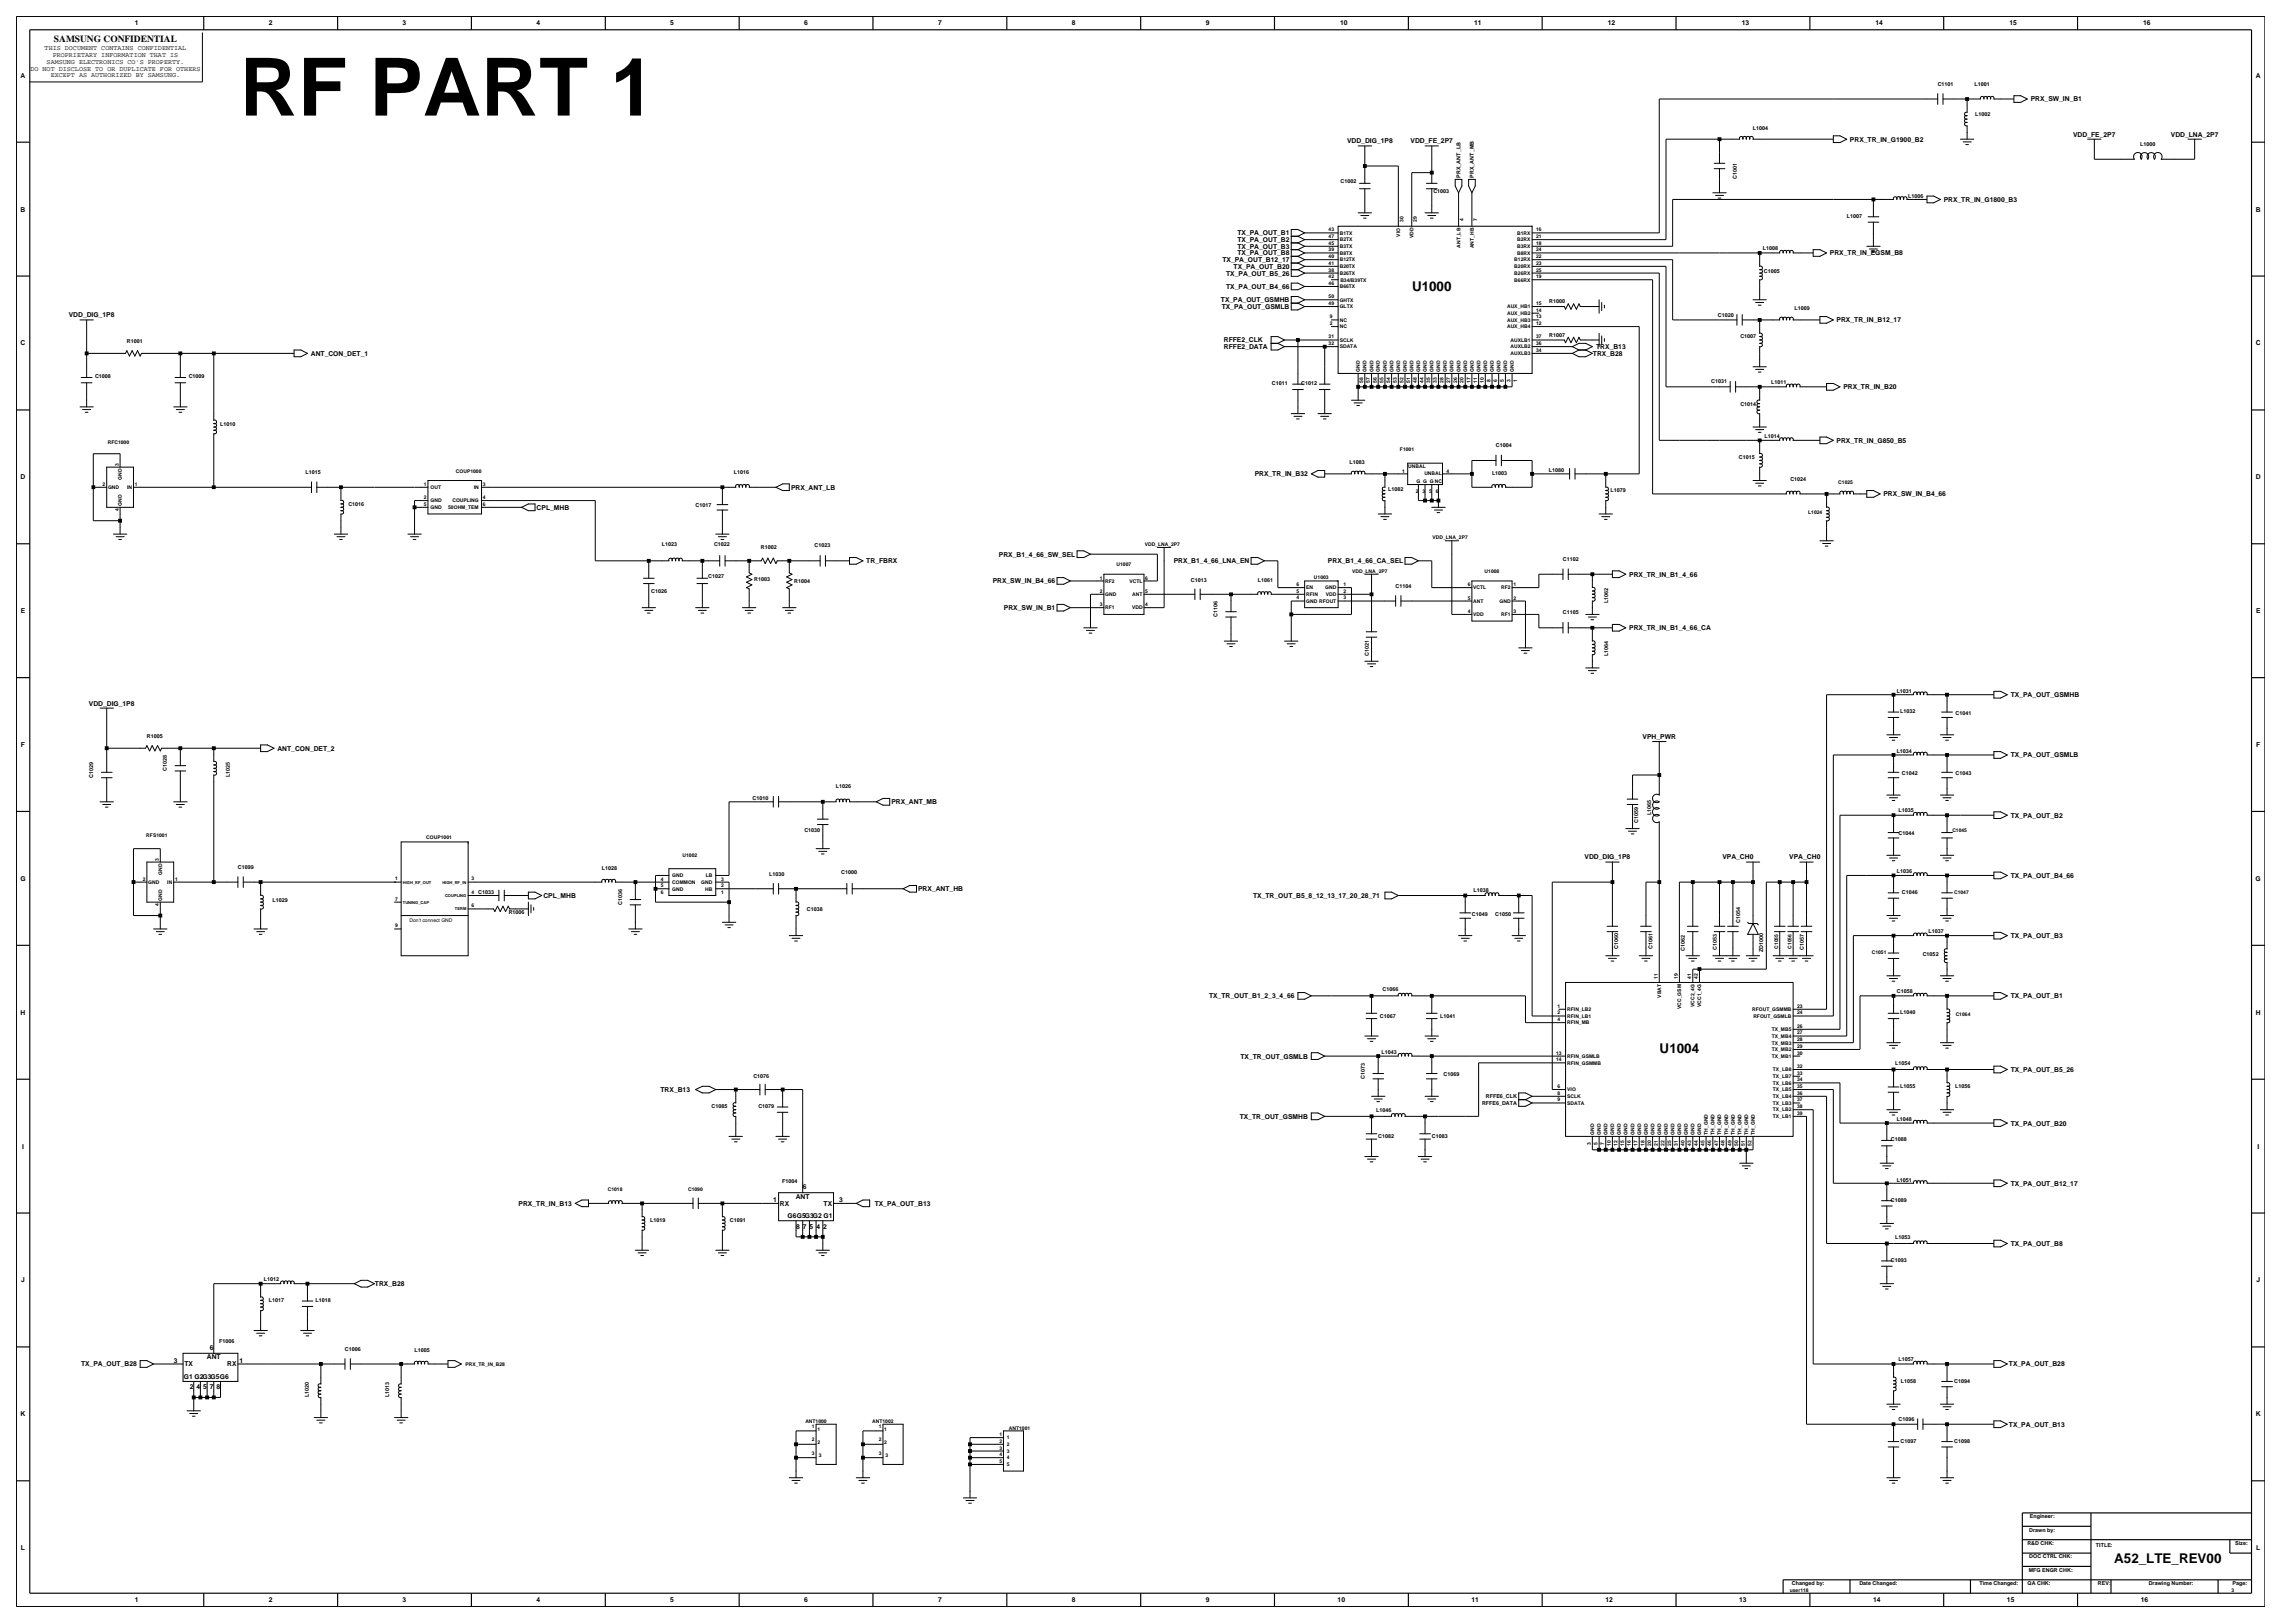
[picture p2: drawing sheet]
<svg xmlns="http://www.w3.org/2000/svg" width="420mm" height="297mm" viewBox="0 0 420 297" stroke-linecap="round" stroke-linejoin="round" font-family="sans-serif">
<defs><g id="words">
<text font-size="14.7" x="43.9" y="21.1">RF PART 1</text>
<g font-size="2.5">
<text x="258.4" y="53.3">U1000</text>
<text x="303.7" y="192.6">U1004</text>
<text x="386.9" y="285.9">A52_LTE_REV00</text>
</g>
<text font-size="1.7" x="9.9" y="7.7">SAMSUNG CONFIDENTIAL</text>
<g font-size="1.2">
<text x="24.7" y="4.7">1</text>
<text x="49.2" y="4.7">2</text>
<text x="73.7" y="4.7">3</text>
<text x="98.2" y="4.7">4</text>
<text x="122.7" y="4.7">5</text>
<text x="147.2" y="4.7">6</text>
<text x="171.7" y="4.7">7</text>
<text x="196.2" y="4.7">8</text>
<text x="220.7" y="4.7">9</text>
<text x="245.3" y="4.7">10</text>
<text x="269.8" y="4.7">11</text>
<text x="294.3" y="4.7">12</text>
<text x="318.7" y="4.7">13</text>
<text x="343.2" y="4.7">14</text>
<text x="367.7" y="4.7">15</text>
<text x="392.2" y="4.7">16</text>
<text x="8.2" y="9.2">THIS DOCUMENT CONTAINS CONFIDENTIAL</text>
<text x="8.5" y="11.7">SAMSUNG ELECTRONICS CO'S PROPERTY.</text>
<text x="9.6" y="10.5">PROPRIETARY INFORMATION THAT IS</text>
<text x="3.8" y="14.2">A</text>
<text x="5.6" y="12.9">DO NOT DISCLOSE TO OR DUPLICATE FOR OTHERS</text>
<text x="9.3" y="14.1">EXCEPT AS AUTHORIZED BY SAMSUNG.</text>
<text x="412.8" y="14.2">A</text>
<text x="371.6" y="18.6">PRX_SW_IN_B1</text>
<text x="246.5" y="26.2">VDD_DIG_1P8</text>
<text x="258.1" y="26.2">VDD_FE_2P7</text>
<text x="338.6" y="25.9">PRX_TR_IN_G1900_B2</text>
<text x="379.4" y="25">VDD_FE_2P7</text>
<text x="397.3" y="25">VDD_LNA_2P7</text>
<text x="3.8" y="38.7">B</text>
<text x="355.7" y="36.9">PRX_TR_IN_G1800_B3</text>
<text x="412.8" y="38.7">B</text>
<text x="223.7" y="48">TX_PA_OUT_B12_17</text>
<text x="226.5" y="43.1">TX_PA_OUT_B1</text>
<text x="226.5" y="44.3">TX_PA_OUT_B2</text>
<text x="226.5" y="45.5">TX_PA_OUT_B3</text>
<text x="226.5" y="46.7">TX_PA_OUT_B8</text>
<text x="334.9" y="46.7">PRX_TR_IN_EGSM_B8</text>
<text x="224.4" y="52.9">TX_PA_OUT_B4_66</text>
<text x="224.4" y="50.4">TX_PA_OUT_B5_26</text>
<text x="225.8" y="49.2">TX_PA_OUT_B20</text>
<text x="12.6" y="58.1">VDD_DIG_1P8</text>
<text x="223.4" y="55.3">TX_PA_OUT_GSMHB</text>
<text x="223.6" y="56.5">TX_PA_OUT_GSMLB</text>
<text x="336.1" y="59">PRX_TR_IN_B12_17</text>
<text x="3.8" y="63.2">C</text>
<text x="56.9" y="65.1">ANT_CON_DET_1</text>
<text x="224" y="62.7">RFFE2_CLK</text>
<text x="224" y="63.9">RFFE2_DATA</text>
<text x="291.5" y="65.1">TRX_B28</text>
<text x="292.1" y="63.9">TRX_B13</text>
<text x="412.8" y="63.2">C</text>
<text x="337.3" y="71.2">PRX_TR_IN_B20</text>
<text x="336.1" y="81">PRX_TR_IN_G850_B5</text>
<text x="3.8" y="87.7">D</text>
<text x="144.8" y="89.6">PRX_ANT_LB</text>
<text x="229.6" y="87.2">PRX_TR_IN_B32</text>
<text x="412.8" y="87.7">D</text>
<text x="98.2" y="93.3">CPL_MHB</text>
<text x="344.7" y="90.8">PRX_SW_IN_B4_66</text>
<text x="182.8" y="101.8">PRX_B1_4_66_SW_SEL</text>
<text x="158.5" y="103.1">TR_FBRX</text>
<text x="181.7" y="106.8">PRX_SW_IN_B4_66</text>
<text x="214.8" y="103.1">PRX_B1_4_66_LNA_EN</text>
<text x="243" y="103.1">PRX_B1_4_66_CA_SEL</text>
<text x="298.2" y="105.5">PRX_TR_IN_B1_4_66</text>
<text x="3.8" y="112.2">E</text>
<text x="183.7" y="111.6">PRX_SW_IN_B1</text>
<text x="412.9" y="112.2">E</text>
<text x="298.2" y="115.3">PRX_TR_IN_B1_4_66_CA</text>
<text x="16.3" y="129.1">VDD_DIG_1P8</text>
<text x="368" y="127.6">TX_PA_OUT_GSMHB</text>
<text x="3.8" y="136.7">F</text>
<text x="50.8" y="137.4">ANT_CON_DET_2</text>
<text x="300.6" y="135.2">VPH_PWR</text>
<text x="412.9" y="136.7">F</text>
<text x="368" y="138.6">TX_PA_OUT_GSMLB</text>
<text x="163.1" y="147.2">PRX_ANT_MB</text>
<text x="368" y="149.6">TX_PA_OUT_B2</text>
<text x="3.7" y="161.2">G</text>
<text x="290" y="157.3">VDD_DIG_1P8</text>
<text x="315.2" y="157.3">VPA_CH0</text>
<text x="327.5" y="157.3">VPA_CH0</text>
<text x="368" y="160.6">TX_PA_OUT_B4_66</text>
<text x="412.8" y="161.2">G</text>
<text x="99.4" y="164.3">CPL_MHB</text>
<text x="168" y="163.1">PRX_ANT_HB</text>
<text x="229.3" y="164.3">TX_TR_OUT_B5_8_12_13_17_20_28_71</text>
<text x="368" y="171.6">TX_PA_OUT_B3</text>
<text x="3.8" y="185.7">H</text>
<text x="221.3" y="182.7">TX_TR_OUT_B1_2_3_4_66</text>
<text x="368" y="182.7">TX_PA_OUT_B1</text>
<text x="412.8" y="185.7">H</text>
<text x="227" y="193.7">TX_TR_OUT_GSMLB</text>
<text x="368" y="196.1">TX_PA_OUT_B5_26</text>
<text x="120.9" y="199.8">TRX_B13</text>
<text x="226.9" y="204.7">TX_TR_OUT_GSMHB</text>
<text x="368" y="206">TX_PA_OUT_B20</text>
<text x="4" y="210.2">I</text>
<text x="413.1" y="210.2">I</text>
<text x="94.9" y="220.6">PRX_TR_IN_B13</text>
<text x="141.5" y="220">1</text>
<text x="142.7" y="220.6">RX</text>
<text x="145.6" y="219.4">ANT</text>
<text x="147" y="217.7">6</text>
<text x="150.7" y="220.6">TX</text>
<text x="153.6" y="220">3</text>
<text x="160.1" y="220.6">TX_PA_OUT_B13</text>
<text x="368" y="217">TX_PA_OUT_B12_17</text>
<text x="144.1" y="222.9">G6G5G3G2 G1</text>
<text x="145.7" y="224.9">8</text>
<text x="147" y="224.9">7</text>
<text x="148.2" y="224.9">5</text>
<text x="149.4" y="224.9">4</text>
<text x="150.6" y="224.9">2</text>
<text x="368" y="228">TX_PA_OUT_B8</text>
<text x="3.9" y="234.7">J</text>
<text x="68.6" y="235.3">TRX_B28</text>
<text x="412.9" y="234.7">J</text>
<text x="14.8" y="250">TX_PA_OUT_B28</text>
<text x="31.8" y="249.3">3</text>
<text x="33.7" y="250">TX</text>
<text x="37.9" y="248.8">ANT</text>
<text x="38.4" y="247.1">6</text>
<text x="41.6" y="250">RX</text>
<text x="43.8" y="249.3">1</text>
<text x="367.6" y="250">TX_PA_OUT_B28</text>
<text x="33.6" y="252.3">G1 G2G3G5G6</text>
<text x="34.7" y="254.2">2</text>
<text x="35.9" y="254.2">4</text>
<text x="37.2" y="254.2">5</text>
<text x="38.4" y="254.2">7</text>
<text x="39.6" y="254.2">8</text>
<text x="3.8" y="259.2">K</text>
<text x="367.6" y="261.1">TX_PA_OUT_B13</text>
<text x="412.8" y="259.2">K</text>
<text x="3.8" y="283.7">L</text>
<text x="412.9" y="283.7">L</text>
<text x="24.7" y="293.2">1</text>
<text x="49.2" y="293.2">2</text>
<text x="73.7" y="293.2">3</text>
<text x="98.2" y="293.2">4</text>
<text x="122.7" y="293.2">5</text>
<text x="147.2" y="293.2">6</text>
<text x="171.7" y="293.2">7</text>
<text x="196.2" y="293.2">8</text>
<text x="220.7" y="293.2">9</text>
<text x="244.8" y="293.2">10</text>
<text x="269.3" y="293.2">11</text>
<text x="293.8" y="293.2">12</text>
<text x="318.3" y="293.2">13</text>
<text x="342.8" y="293.2">14</text>
<text x="367.3" y="293.2">15</text>
<text x="391.8" y="293.2">16</text>
</g>
<g font-size="1">
<text x="354.6" y="15.7">C1101</text>
<text x="361.4" y="15.7">L1001</text>
<text x="320.8" y="23.7">L1004</text>
<text x="361.5" y="21.3">L1002</text>
<text x="391.7" y="26.7">L1000</text>
<text x="245.3" y="33.5">C1002</text>
<text x="262.3" y="35.4">C1003</text>
<text x="267.3" y="32.5" transform="rotate(-90 267.3 32.5)">PRX_ANT_LB</text>
<text x="269.7" y="32.5" transform="rotate(-90 269.7 32.5)">PRX_ANT_MB</text>
<text x="317.8" y="32.8" transform="rotate(-90 317.8 32.8)">C1001</text>
<text x="338" y="39.9">L1007</text>
<text x="349.2" y="36.2">L1006</text>
<text x="322.6" y="45.8">L1008</text>
<text x="322.8" y="50">C1005</text>
<text x="283.5" y="55.5">R1000</text>
<text x="314.4" y="57.9">C1020</text>
<text x="328.4" y="56.8">L1009</text>
<text x="23.2" y="62.7">R1001</text>
<text x="283.5" y="61.6">R1007</text>
<text x="318.5" y="61.9">C1007</text>
<text x="17.4" y="69.3">C1008</text>
<text x="34.5" y="69.3">C1009</text>
<text x="232.8" y="70.5">C1011</text>
<text x="238.1" y="70.5">C1012</text>
<text x="313.2" y="70.2">C1031</text>
<text x="324.1" y="70.3">L1011</text>
<text x="40.3" y="77.9">L1010</text>
<text x="318.5" y="74.2">C1014</text>
<text x="273.8" y="81.8">C1004</text>
<text x="322.9" y="80.1">L1014</text>
<text x="55.9" y="86.7">L1015</text>
<text x="134.3" y="86.7">L1016</text>
<text x="247" y="84.9">L1083</text>
<text x="254.1" y="89.9">L1082</text>
<text x="273" y="87">L1003</text>
<text x="283.5" y="86.4">L1080</text>
<text x="318.2" y="84.1">C1015</text>
<text x="327.7" y="87.9">C1024</text>
<text x="63.8" y="92.5">C1016</text>
<text x="127.3" y="92.8">C1017</text>
<text x="294.7" y="90.1">L1079</text>
<text x="121.1" y="99.9">L1023</text>
<text x="130.7" y="99.9">C1022</text>
<text x="139.2" y="100.5">R1002</text>
<text x="149" y="100.2">C1023</text>
<text x="129.6" y="105.7">C1027</text>
<text x="138" y="106.3">R1003</text>
<text x="145.4" y="106.6">R1004</text>
<text x="217.9" y="106.5">C1013</text>
<text x="230.2" y="106.5">L1061</text>
<text x="255.4" y="107.5">C1104</text>
<text x="286" y="102.6">C1102</text>
<text x="119.2" y="108.4">C1026</text>
<text x="222.8" y="112.9" transform="rotate(-90 222.8 112.9)">C1106</text>
<text x="286" y="112.4">C1105</text>
<text x="294.3" y="110.3" transform="rotate(-90 294.3 110.3)">L1062</text>
<text x="250.5" y="120.1" transform="rotate(-90 250.5 120.1)">C1021</text>
<text x="294.3" y="120.1" transform="rotate(-90 294.3 120.1)">L1064</text>
<text x="347.1" y="126.8">L1031</text>
<text x="347.8" y="130.5">L1032</text>
<text x="357.9" y="130.8">C1041</text>
<text x="26.9" y="135">R1005</text>
<text x="347.1" y="137.8">L1034</text>
<text x="17.1" y="142.3" transform="rotate(-90 17.1 142.3)">C1029</text>
<text x="30.6" y="141.1" transform="rotate(-90 30.6 141.1)">C1028</text>
<text x="42" y="142.2" transform="rotate(-90 42 142.2)">L1025</text>
<text x="348.1" y="141.8">C1042</text>
<text x="357.9" y="141.8">C1043</text>
<text x="137.7" y="146.4">C1010</text>
<text x="153" y="144.3">L1026</text>
<text x="302.2" y="149.2" transform="rotate(-90 302.2 149.2)">L1065</text>
<text x="347.5" y="148.6">L1035</text>
<text x="147.2" y="152.2">C1030</text>
<text x="299.8" y="150.5" transform="rotate(-90 299.8 150.5)">C1059</text>
<text x="347.5" y="152.8">C1044</text>
<text x="43.5" y="159">C1099</text>
<text x="110.2" y="159.2">L1028</text>
<text x="140.8" y="160.3">L1030</text>
<text x="153.9" y="159.9">C1000</text>
<text x="347.1" y="159.7">L1036</text>
<text x="49.8" y="165.1">L1029</text>
<text x="87.5" y="163.5">C1033</text>
<text x="93.1" y="167.3">R1006</text>
<text x="113.8" y="165.6" transform="rotate(-90 113.8 165.6)">C1036</text>
<text x="147.7" y="166.6">C1038</text>
<text x="269.4" y="167.5">C1049</text>
<text x="269.7" y="163.2">L1038</text>
<text x="273.6" y="167.5">C1050</text>
<text x="348.1" y="163.5">C1046</text>
<text x="296.1" y="173.7" transform="rotate(-90 296.1 173.7)">C1060</text>
<text x="302.4" y="173.7" transform="rotate(-90 302.4 173.7)">C1061</text>
<text x="308.3" y="174" transform="rotate(-90 308.3 174)">C1062</text>
<text x="314.2" y="173.8" transform="rotate(-90 314.2 173.8)">C1053</text>
<text x="318.5" y="168.9" transform="rotate(-90 318.5 168.9)">C1054</text>
<text x="330.1" y="173.8" transform="rotate(-90 330.1 173.8)">C1057</text>
<text x="352.9" y="170.7">L1037</text>
<text x="322.7" y="174.3" transform="rotate(-90 322.7 174.3)">ZD1000</text>
<text x="351.9" y="174.9">C1052</text>
<text x="253" y="181.4">C1066</text>
<text x="347.1" y="181.7">C1058</text>
<text x="347.8" y="185.6">L1040</text>
<text x="252.5" y="186.2">C1067</text>
<text x="263.6" y="186.2">L1041</text>
<text x="137.9" y="197.2">C1076</text>
<text x="249.8" y="197.4" transform="rotate(-90 249.8 197.4)">C1073</text>
<text x="252.8" y="193">L1043</text>
<text x="264.2" y="196.9">C1069</text>
<text x="346.8" y="194.9">L1054</text>
<text x="130.2" y="202.7">C1085</text>
<text x="138.8" y="202.7">C1079</text>
<text x="251.9" y="203.5">L1046</text>
<text x="271.2" y="202.2">RFFE6_DATA</text>
<text x="271.9" y="201">RFFE6_CLK</text>
<text x="347.8" y="199.1">L1055</text>
<text x="357.8" y="199.1">L1056</text>
<text x="252.2" y="208.3">C1082</text>
<text x="262" y="208.3">C1083</text>
<text x="346.1" y="208.9">C1088</text>
<text x="347.1" y="205.2">L1048</text>
<text x="143.1" y="216.4">F1004</text>
<text x="346.1" y="219.9">C1089</text>
<text x="347.1" y="216.2">L1051</text>
<text x="119" y="223.6">L1019</text>
<text x="133.6" y="223.6">C1091</text>
<text x="346.8" y="226.7">L1053</text>
<text x="346.1" y="230.9">C1093</text>
<text x="48.3" y="234.4">L1012</text>
<text x="49.2" y="238.3">L1017</text>
<text x="57.8" y="238.3">L1018</text>
<text x="40.1" y="245.8">F1006</text>
<text x="63.1" y="247.1">C1006</text>
<text x="75.9" y="247.4">L1005</text>
<text x="347.5" y="249">L1057</text>
<text x="56.5" y="255.7" transform="rotate(-90 56.5 255.7)">L1020</text>
<text x="71.2" y="255.7" transform="rotate(-90 71.2 255.7)">L1013</text>
<text x="347.9" y="253">L1058</text>
<text x="357.6" y="253">C1094</text>
<text x="347.5" y="260">C1096</text>
<text x="347.8" y="264">C1097</text>
<text x="357.6" y="264">C1098</text>
<text x="371.4" y="280.2">Drawn by:</text>
<text x="371.5" y="277.8">Engineer:</text>
<text x="371" y="282.7">R&amp;D CHK:</text>
<text x="371.3" y="287.6">MFG ENGR CHK:</text>
<text x="371.4" y="285.2">DOC CTRL CHK:</text>
<text x="383.6" y="283">TITLE:</text>
<text x="409.1" y="282.7">Size:</text>
<text x="327.9" y="290.1">Changed by:</text>
<text x="340.3" y="290.1">Date Changed:</text>
<text x="362.2" y="290.1">Time Changed:</text>
<text x="371.1" y="290.1">QA CHK:</text>
<text x="383.9" y="290.1">REV:</text>
<text x="393.2" y="290.1">Drawing Number:</text>
<text x="408.6" y="290.1">Page:</text>
</g>
<g font-size=".9">
<text x="256.8" y="40.7" transform="rotate(-90 256.8 40.7)">30</text>
<text x="259.3" y="40.7" transform="rotate(-90 259.3 40.7)">29</text>
<text x="267.9" y="40.4" transform="rotate(-90 267.9 40.4)">4</text>
<text x="270.3" y="40.4" transform="rotate(-90 270.3 40.4)">7</text>
<text x="243.1" y="43.6">47</text>
<text x="243.1" y="47.2">40</text>
<text x="243.1" y="42.3">43</text>
<text x="243.1" y="44.8">45</text>
<text x="243.1" y="46">39</text>
<text x="245.2" y="44.2">B2TX</text>
<text x="245.2" y="47.8">B12TX</text>
<text x="245.2" y="42.9">B1TX</text>
<text x="245.2" y="45.4">B3TX</text>
<text x="245.2" y="46.6">B8TX</text>
<text x="256.2" y="43.3" transform="rotate(-90 256.2 43.3)">VIO</text>
<text x="258.7" y="43.6" transform="rotate(-90 258.7 43.6)">VDD</text>
<text x="267.3" y="45.3" transform="rotate(-90 267.3 45.3)">ANT_LB</text>
<text x="269.7" y="45.4" transform="rotate(-90 269.7 45.4)">ANT_HB</text>
<text x="277.1" y="47.8">B12RX</text>
<text x="277.6" y="45.4">B3RX</text>
<text x="277.6" y="44.2">B2RX</text>
<text x="277.6" y="46.6">B8RX</text>
<text x="277.6" y="42.9">B1RX</text>
<text x="281.1" y="44.8">18</text>
<text x="281.1" y="43.6">21</text>
<text x="281.1" y="47.2">22</text>
<text x="281.1" y="46">24</text>
<text x="281.1" y="42.3">16</text>
<text x="243.1" y="48.5">41</text>
<text x="243.1" y="50.9">42</text>
<text x="243.1" y="52.1">46</text>
<text x="243.1" y="49.7">38</text>
<text x="245.2" y="49.1">B20TX</text>
<text x="245.2" y="52.8">B66TX</text>
<text x="245.2" y="50.3">B26TX</text>
<text x="245.3" y="51.5">B34/B39TX</text>
<text x="277.1" y="50.3">B26RX</text>
<text x="277.1" y="51.5">B66RX</text>
<text x="277.1" y="49.1">B20RX</text>
<text x="281.1" y="49.7">25</text>
<text x="281.1" y="50.9">19</text>
<text x="281.1" y="48.5">23</text>
<text x="243.1" y="55.8">49</text>
<text x="243.1" y="54.6">50</text>
<text x="243.4" y="58.3">9</text>
<text x="243.4" y="59.5">2</text>
<text x="245.2" y="58.9">NC</text>
<text x="245.2" y="56.4">GLTX</text>
<text x="245.2" y="55.2">GHTX</text>
<text x="275.8" y="58.9">AUX_HB3</text>
<text x="275.8" y="57.6">AUX_HB2</text>
<text x="275.8" y="56.4">AUX_HB1</text>
<text x="281.1" y="59.5">12</text>
<text x="281.1" y="58.3">13</text>
<text x="281.1" y="57">14</text>
<text x="281.1" y="55.8">15</text>
<text x="243.1" y="63.2">32</text>
<text x="243.1" y="61.9">31</text>
<text x="245.2" y="63.8">SDATA</text>
<text x="245.2" y="62.5">SCLK</text>
<text x="245.2" y="60.1">NC</text>
<text x="275.8" y="60.1">AUX_HB4</text>
<text x="276.4" y="65">AUXLB3</text>
<text x="276.4" y="63.8">AUXLB2</text>
<text x="276.4" y="62.5">AUXLB1</text>
<text x="281.1" y="64.4">34</text>
<text x="281.1" y="63.2">36</text>
<text x="281.1" y="61.9">37</text>
<text x="248.9" y="68" transform="rotate(-90 248.9 68)">GND</text>
<text x="249.5" y="70.1" transform="rotate(-90 249.5 70.1)">58</text>
<text x="250.1" y="68" transform="rotate(-90 250.1 68)">GND</text>
<text x="250.7" y="70.1" transform="rotate(-90 250.7 70.1)">57</text>
<text x="251.3" y="68" transform="rotate(-90 251.3 68)">GND</text>
<text x="251.9" y="70.1" transform="rotate(-90 251.9 70.1)">56</text>
<text x="252.5" y="68" transform="rotate(-90 252.5 68)">GND</text>
<text x="253.2" y="70.1" transform="rotate(-90 253.2 70.1)">55</text>
<text x="253.8" y="68" transform="rotate(-90 253.8 68)">GND</text>
<text x="254.4" y="70.1" transform="rotate(-90 254.4 70.1)">54</text>
<text x="255" y="68" transform="rotate(-90 255 68)">GND</text>
<text x="255.6" y="70.1" transform="rotate(-90 255.6 70.1)">53</text>
<text x="256.2" y="68" transform="rotate(-90 256.2 68)">GND</text>
<text x="256.8" y="70.1" transform="rotate(-90 256.8 70.1)">52</text>
<text x="257.5" y="68" transform="rotate(-90 257.5 68)">GND</text>
<text x="258.1" y="70.1" transform="rotate(-90 258.1 70.1)">51</text>
<text x="258.7" y="68" transform="rotate(-90 258.7 68)">GND</text>
<text x="259.3" y="70.1" transform="rotate(-90 259.3 70.1)">48</text>
<text x="259.9" y="68" transform="rotate(-90 259.9 68)">GND</text>
<text x="260.5" y="70.1" transform="rotate(-90 260.5 70.1)">44</text>
<text x="261.1" y="68" transform="rotate(-90 261.1 68)">GND</text>
<text x="261.7" y="70.1" transform="rotate(-90 261.7 70.1)">35</text>
<text x="262.4" y="68" transform="rotate(-90 262.4 68)">GND</text>
<text x="263" y="70.1" transform="rotate(-90 263 70.1)">33</text>
<text x="263.6" y="68" transform="rotate(-90 263.6 68)">GND</text>
<text x="264.2" y="70.1" transform="rotate(-90 264.2 70.1)">28</text>
<text x="264.8" y="68" transform="rotate(-90 264.8 68)">GND</text>
<text x="265.4" y="70.1" transform="rotate(-90 265.4 70.1)">27</text>
<text x="266" y="68" transform="rotate(-90 266 68)">GND</text>
<text x="266.6" y="70.1" transform="rotate(-90 266.6 70.1)">26</text>
<text x="267.3" y="68" transform="rotate(-90 267.3 68)">GND</text>
<text x="267.9" y="70.1" transform="rotate(-90 267.9 70.1)">20</text>
<text x="268.5" y="68" transform="rotate(-90 268.5 68)">GND</text>
<text x="269.1" y="70.1" transform="rotate(-90 269.1 70.1)">17</text>
<text x="269.7" y="68" transform="rotate(-90 269.7 68)">GND</text>
<text x="270.3" y="70.1" transform="rotate(-90 270.3 70.1)">11</text>
<text x="270.9" y="68" transform="rotate(-90 270.9 68)">GND</text>
<text x="271.5" y="70.1" transform="rotate(-90 271.5 70.1)">10</text>
<text x="272.1" y="68" transform="rotate(-90 272.1 68)">GND</text>
<text x="272.8" y="69.8" transform="rotate(-90 272.8 69.8)">8</text>
<text x="273.4" y="68" transform="rotate(-90 273.4 68)">GND</text>
<text x="274" y="69.8" transform="rotate(-90 274 69.8)">6</text>
<text x="274.6" y="68" transform="rotate(-90 274.6 68)">GND</text>
<text x="275.2" y="69.8" transform="rotate(-90 275.2 69.8)">5</text>
<text x="275.8" y="68" transform="rotate(-90 275.8 68)">GND</text>
<text x="276.4" y="69.8" transform="rotate(-90 276.4 69.8)">3</text>
<text x="277" y="68" transform="rotate(-90 277 68)">GND</text>
<text x="277.7" y="69.8" transform="rotate(-90 277.7 69.8)">1</text>
<text x="19.7" y="81.2">RFC1000</text>
<text x="256.2" y="82.4">F1001</text>
<text x="18.8" y="88.9">2</text>
<text x="19.8" y="89.5">GND</text>
<text x="21.7" y="85.2" transform="rotate(-90 21.7 85.2)">3</text>
<text x="22.3" y="87.8" transform="rotate(-90 22.3 87.8)">GND</text>
<text x="23.3" y="89.5">IN</text>
<text x="24.7" y="88.9">1</text>
<text x="77.6" y="88.9">1</text>
<text x="78.8" y="89.5">OUT</text>
<text x="83.4" y="86.5">COUP1000</text>
<text x="86.7" y="89.5">IN</text>
<text x="88.4" y="88.9">3</text>
<text x="256.6" y="86.5">1</text>
<text x="257.7" y="85.7">UNBAL</text>
<text x="259.2" y="88.4">G G G NC</text>
<text x="260.7" y="87">UNBAL</text>
<text x="264.7" y="86.5">4</text>
<text x="336.4" y="88.5">C1025</text>
<text x="21.7" y="93.6" transform="rotate(-90 21.7 93.6)">4</text>
<text x="22.3" y="92.6" transform="rotate(-90 22.3 92.6)">GND</text>
<text x="77.6" y="92.6">5</text>
<text x="77.6" y="91.4">2</text>
<text x="78.8" y="93.2">GND</text>
<text x="78.8" y="91.9">GND</text>
<text x="82" y="93.2">50OHM_TEM</text>
<text x="82.8" y="91.9">COUPLING</text>
<text x="88.4" y="91.4">4</text>
<text x="88.4" y="92.6">6</text>
<text x="259.1" y="90.1">2</text>
<text x="260.3" y="90.1">3</text>
<text x="261.5" y="90.1">5</text>
<text x="262.7" y="90.1">6</text>
<text x="330.9" y="94.1">L1024</text>
<text x="209.5" y="99.9">VDD_LNA_2P7</text>
<text x="262.2" y="98.7">VDD_LNA_2P7</text>
<text x="201.3" y="106.1">1</text>
<text x="202.3" y="106.6">RF2</text>
<text x="204.3" y="103.6">U1007</text>
<text x="206.7" y="106.6">VCTL</text>
<text x="209.6" y="106.1">6</text>
<text x="237.3" y="107.2">6</text>
<text x="239.1" y="107.9">EN</text>
<text x="240.5" y="106">U1003</text>
<text x="242.5" y="107.9">GND</text>
<text x="245.8" y="107.2">1</text>
<text x="247.5" y="104.8">VDD_LNA_2P7</text>
<text x="268.6" y="107.3">6</text>
<text x="269.6" y="107.9">VCTL</text>
<text x="271.7" y="104.8">U1008</text>
<text x="274.7" y="107.9">RF2</text>
<text x="277" y="107.3">1</text>
<text x="201.3" y="110.9">3</text>
<text x="201.3" y="108.5">2</text>
<text x="202.3" y="111.5">RF1</text>
<text x="202.3" y="109.1">GND</text>
<text x="207.2" y="111.5">VDD</text>
<text x="207.2" y="109.1">ANT</text>
<text x="209.6" y="110.9">4</text>
<text x="209.6" y="108.5">5</text>
<text x="237.3" y="109.7">4</text>
<text x="237.3" y="108.5">5</text>
<text x="239.1" y="110.3">GND RFOUT</text>
<text x="239.1" y="109.1">RFIN</text>
<text x="242.6" y="109.1">VDD</text>
<text x="245.8" y="108.5">2</text>
<text x="245.8" y="109.7">3</text>
<text x="268.6" y="109.7">5</text>
<text x="268.6" y="112.2">4</text>
<text x="269.6" y="110.3">ANT</text>
<text x="269.6" y="112.8">VDD</text>
<text x="274.4" y="110.3">GND</text>
<text x="274.7" y="112.8">RF1</text>
<text x="277" y="109.7">2</text>
<text x="277" y="112.2">3</text>
<text x="26.8" y="153.1">RFS1001</text>
<text x="78" y="153.5">COUP1001</text>
<text x="357.3" y="152.2">C1045</text>
<text x="26.1" y="161.2">2</text>
<text x="27.1" y="161.7">GND</text>
<text x="29.1" y="157.5" transform="rotate(-90 29.1 157.5)">3</text>
<text x="29.7" y="160" transform="rotate(-90 29.7 160)">GND</text>
<text x="30.6" y="161.7">IN</text>
<text x="32" y="161.2">1</text>
<text x="72.3" y="161.1">1</text>
<text x="86.3" y="161.1">3</text>
<text x="120.9" y="161.1">4</text>
<text x="123" y="161.7">COMMON</text>
<text x="123" y="160.5">GND</text>
<text x="124.9" y="156.8">U1002</text>
<text x="128.3" y="161.7">GND</text>
<text x="129.1" y="160.5">LB</text>
<text x="131.9" y="161.1">3</text>
<text x="29.1" y="165.8" transform="rotate(-90 29.1 165.8)">4</text>
<text x="29.7" y="164.8" transform="rotate(-90 29.7 164.8)">GND</text>
<text x="72.3" y="164.8">7</text>
<text x="86.3" y="163.5">4</text>
<text x="86.3" y="166">6</text>
<text x="120.9" y="162.4">5</text>
<text x="120.9" y="163.6">6</text>
<text x="123" y="163">GND</text>
<text x="129" y="163">HB</text>
<text x="131.9" y="163.6">1</text>
<text x="131.9" y="162.4">2</text>
<text x="357.6" y="163.5">C1047</text>
<text x="72.3" y="169.7">9</text>
<text x="74.9" y="168.8">Don't connect GND</text>
<text x="325.4" y="173.6" transform="rotate(-90 325.4 173.6)">C1055</text>
<text x="327.9" y="173.6" transform="rotate(-90 327.9 173.6)">C1056</text>
<text x="303.4" y="179.1" transform="rotate(-90 303.4 179.1)">11</text>
<text x="307.1" y="179.1" transform="rotate(-90 307.1 179.1)">19</text>
<text x="309.5" y="179.1" transform="rotate(-90 309.5 179.1)">41</text>
<text x="310.7" y="179.1" transform="rotate(-90 310.7 179.1)">42</text>
<text x="342.5" y="174.6">C1051</text>
<text x="285" y="185.6">2</text>
<text x="285" y="184.4">1</text>
<text x="286.8" y="185">RFIN_LB2</text>
<text x="304" y="182.6" transform="rotate(-90 304 182.6)">VBAT</text>
<text x="307.7" y="184.6" transform="rotate(-90 307.7 184.6)">VCC_GSM</text>
<text x="310.1" y="184.3" transform="rotate(-90 310.1 184.3)">VCC2_4G</text>
<text x="311.3" y="184.3" transform="rotate(-90 311.3 184.3)">VCC1_4G</text>
<text x="320.7" y="185">RFOUT_GSMMB</text>
<text x="328.9" y="184.4">23</text>
<text x="328.9" y="185.6">24</text>
<text x="357.9" y="185.9">C1064</text>
<text x="285" y="186.8">4</text>
<text x="286.8" y="187.5">RFIN_MB</text>
<text x="286.8" y="186.2">RFIN_LB1</text>
<text x="320.9" y="186.2">RFOUT_GSMLB</text>
<text x="324.2" y="188.7">TX_MB5</text>
<text x="324.2" y="189.9">TX_MB4</text>
<text x="324.2" y="191.1">TX_MB3</text>
<text x="328.9" y="188.1">26</text>
<text x="328.9" y="189.3">27</text>
<text x="328.9" y="190.5">28</text>
<text x="328.9" y="191.7">29</text>
<text x="284.8" y="193">13</text>
<text x="284.8" y="194.2">14</text>
<text x="286.8" y="193.6">RFIN_GSMLB</text>
<text x="286.8" y="194.8">RFIN_GSMMB</text>
<text x="324.2" y="193.6">TX_MB1</text>
<text x="324.2" y="192.4">TX_MB2</text>
<text x="324.4" y="196">TX_LB8</text>
<text x="324.4" y="197.3">TX_LB7</text>
<text x="328.9" y="193">30</text>
<text x="328.9" y="195.4">32</text>
<text x="328.9" y="196.7">33</text>
<text x="328.9" y="197.9">34</text>
<text x="285" y="199.1">6</text>
<text x="285" y="200.3">8</text>
<text x="285" y="201.6">9</text>
<text x="286.8" y="199.7">VIO</text>
<text x="286.8" y="200.9">SCLK</text>
<text x="286.8" y="202.2">SDATA</text>
<text x="324.4" y="202.2">TX_LB3</text>
<text x="324.4" y="203.4">TX_LB2</text>
<text x="324.4" y="198.5">TX_LB6</text>
<text x="324.4" y="199.7">TX_LB5</text>
<text x="324.4" y="200.9">TX_LB4</text>
<text x="328.9" y="202.8">38</text>
<text x="328.9" y="204">39</text>
<text x="328.9" y="199.1">35</text>
<text x="328.9" y="200.3">36</text>
<text x="328.9" y="201.6">37</text>
<text x="291.1" y="209.4" transform="rotate(-90 291.1 209.4)">3</text>
<text x="291.7" y="207.6" transform="rotate(-90 291.7 207.6)">GND</text>
<text x="292.4" y="209.4" transform="rotate(-90 292.4 209.4)">5</text>
<text x="293" y="207.6" transform="rotate(-90 293 207.6)">GND</text>
<text x="293.6" y="209.4" transform="rotate(-90 293.6 209.4)">7</text>
<text x="294.2" y="207.6" transform="rotate(-90 294.2 207.6)">GND</text>
<text x="294.8" y="209.7" transform="rotate(-90 294.8 209.7)">10</text>
<text x="295.4" y="207.6" transform="rotate(-90 295.4 207.6)">GND</text>
<text x="296" y="209.7" transform="rotate(-90 296 209.7)">12</text>
<text x="296.6" y="207.6" transform="rotate(-90 296.6 207.6)">GND</text>
<text x="297.3" y="209.7" transform="rotate(-90 297.3 209.7)">15</text>
<text x="297.9" y="207.6" transform="rotate(-90 297.9 207.6)">GND</text>
<text x="298.5" y="209.7" transform="rotate(-90 298.5 209.7)">16</text>
<text x="299.1" y="207.6" transform="rotate(-90 299.1 207.6)">GND</text>
<text x="299.7" y="209.7" transform="rotate(-90 299.7 209.7)">17</text>
<text x="300.3" y="207.6" transform="rotate(-90 300.3 207.6)">GND</text>
<text x="300.9" y="209.7" transform="rotate(-90 300.9 209.7)">18</text>
<text x="301.5" y="207.6" transform="rotate(-90 301.5 207.6)">GND</text>
<text x="302.1" y="209.7" transform="rotate(-90 302.1 209.7)">20</text>
<text x="302.8" y="207.6" transform="rotate(-90 302.8 207.6)">GND</text>
<text x="303.4" y="209.7" transform="rotate(-90 303.4 209.7)">21</text>
<text x="304" y="207.6" transform="rotate(-90 304 207.6)">GND</text>
<text x="304.6" y="209.7" transform="rotate(-90 304.6 209.7)">22</text>
<text x="305.2" y="207.6" transform="rotate(-90 305.2 207.6)">GND</text>
<text x="305.8" y="209.7" transform="rotate(-90 305.8 209.7)">25</text>
<text x="306.4" y="207.6" transform="rotate(-90 306.4 207.6)">GND</text>
<text x="307.1" y="209.7" transform="rotate(-90 307.1 209.7)">31</text>
<text x="307.7" y="207.6" transform="rotate(-90 307.7 207.6)">GND</text>
<text x="308.3" y="209.7" transform="rotate(-90 308.3 209.7)">40</text>
<text x="308.9" y="207.6" transform="rotate(-90 308.9 207.6)">GND</text>
<text x="309.5" y="209.7" transform="rotate(-90 309.5 209.7)">43</text>
<text x="310.1" y="207.6" transform="rotate(-90 310.1 207.6)">GND</text>
<text x="310.7" y="209.7" transform="rotate(-90 310.7 209.7)">44</text>
<text x="311.3" y="207.6" transform="rotate(-90 311.3 207.6)">GND</text>
<text x="312" y="209.7" transform="rotate(-90 312 209.7)">45</text>
<text x="312.6" y="207.6" transform="rotate(-90 312.6 207.6)">TH_GND</text>
<text x="313.2" y="209.7" transform="rotate(-90 313.2 209.7)">46</text>
<text x="313.8" y="207.6" transform="rotate(-90 313.8 207.6)">TH_GND</text>
<text x="314.4" y="209.7" transform="rotate(-90 314.4 209.7)">47</text>
<text x="315" y="207.6" transform="rotate(-90 315 207.6)">TH_GND</text>
<text x="315.6" y="209.7" transform="rotate(-90 315.6 209.7)">48</text>
<text x="316.2" y="207.6" transform="rotate(-90 316.2 207.6)">TH_GND</text>
<text x="316.9" y="209.7" transform="rotate(-90 316.9 209.7)">49</text>
<text x="317.5" y="207.6" transform="rotate(-90 317.5 207.6)">TH_GND</text>
<text x="318.1" y="209.7" transform="rotate(-90 318.1 209.7)">50</text>
<text x="318.7" y="207.6" transform="rotate(-90 318.7 207.6)">TH_GND</text>
<text x="319.3" y="209.7" transform="rotate(-90 319.3 209.7)">51</text>
<text x="319.9" y="207.6" transform="rotate(-90 319.9 207.6)">TH_GND</text>
<text x="320.5" y="209.7" transform="rotate(-90 320.5 209.7)">52</text>
<text x="321.1" y="207.6" transform="rotate(-90 321.1 207.6)">TH_GND</text>
<text x="324.4" y="204.6">TX_LB1</text>
<text x="111.2" y="217.9">C1018</text>
<text x="125.9" y="217.9">C1090</text>
<text x="85.2" y="249.9">PRX_TR_IN_B28</text>
<text x="147.4" y="260.4">ANT1000</text>
<text x="148.6" y="261.3">1</text>
<text x="148.6" y="263.7">2</text>
<text x="149.6" y="261.8">1</text>
<text x="159.6" y="260.4">ANT1002</text>
<text x="160.9" y="261.3">1</text>
<text x="160.9" y="263.7">2</text>
<text x="161.8" y="261.8">1</text>
<text x="182.9" y="262.8">1</text>
<text x="184.3" y="263.4">1</text>
<text x="184.6" y="261.6">ANT1001</text>
<text x="148.6" y="266.2">3</text>
<text x="149.6" y="264.2">2</text>
<text x="149.8" y="266.7">3</text>
<text x="160.9" y="266.2">3</text>
<text x="161.8" y="264.2">2</text>
<text x="162.1" y="266.7">3</text>
<text x="182.9" y="264">2</text>
<text x="182.9" y="265.3">3</text>
<text x="182.9" y="266.5">4</text>
<text x="182.9" y="267.7">5</text>
<text x="184.3" y="264.6">2</text>
<text x="184.3" y="265.8">3</text>
<text x="184.3" y="267">4</text>
<text x="184.3" y="268.3">5</text>
<text x="327.5" y="291.2">user118</text>
<text x="408.4" y="291.2">3</text>
</g>
<g font-size=".7">
<text x="73.7" y="161.7">HIGH_RF_OUT</text>
<text x="81" y="161.7">HIGH_RF_IN</text>
<text x="73.7" y="165.3">TUNING_CAP</text>
<text x="81.4" y="164.1">COUPLING</text>
<text x="83.3" y="166.6">TERM</text>
</g>
</g></defs>
<g fill="none" stroke="#000" stroke-width=".18">
<path d="M37 5.9v9.1h-31.5M354.6 18.1h-50.9v24.5h-23.3M354.6 17.1v2M355.6 18.1h6.9a.34 .34 0 0 1 .3-.5 .34 .34 0 0 1 .3 .5 .33 .33 0 0 1 .3-.5 .33 .33 0 0 1 .3 .5 .34 .34 0 0 1 .3-.5 .34 .34 0 0 1 .3 .5 .34 .34 0 0 1 .3-.5 .34 .34 0 0 1 .3 .5h3.7M355.6 17.1v2M360 18.1v2.5M368.6 17.5h1.2l1.2 .6-1.2 .6h-1.2zM248.5 38.9h2.5M248.5 26.7h2.5M248.8 34.5h2M248.8 33.5h2M249 39.4h1.5"/>
<path d="M249.5 39.9h.5M249.8 30.4h6.1v11M249.8 26.7v6.8M249.8 34.5v4.4M260.8 38.9h2.4M260.8 26.7h2.4M261 34.5h2M261 33.5h2M261.3 39.4h1.4M261.8 39.9h.5M262 26.7v6.8M262 34.5v4.4"/>
<path d="M262 31.6h-3.6v9.8M266.3 32.8h1.2v1.2l-.6 1.3-.6-1.3zM266.9 35.3v6.1M268.8 32.8h1.2v1.2l-.6 1.3-.6-1.3zM269.4 35.3v6.1M313.5 35.3h2.4M313.7 29.9h2M313.7 30.9h2M314 35.8h1.4M314.4 36.2h.5M314.7 25.5v4.4M314.7 30.9v4.4"/>
<path d="M335.5 25.5h-14.7a.35 .35 0 0 0-.3-.5 .35 .35 0 0 0-.3 .5 .35 .35 0 0 0-.3-.5 .35 .35 0 0 0-.3 .5 .35 .35 0 0 0-.3-.5 .35 .35 0 0 0-.3 .5 .34 .34 0 0 0-.3-.5 .34 .34 0 0 0-.3 .5h-13.5v18.4h-24.5M335.5 24.9h1.2l1.3 .6-1.3 .6h-1.2zM341.9 39.7h1.9M342.8 36.5v3.2M348.4 36.5a.34 .34 0 0 1 .3-.5 .34 .34 0 0 1 .3 .5h3.7M348.4 36.5a.35 .35 0 0 0-.3-.5 .35 .35 0 0 0-.3 .5 .35 .35 0 0 0-.3-.5 .35 .35 0 0 0-.4 .5 .34 .34 0 0 0-.3-.5 .34 .34 0 0 0-.3 .5h-40.4v8.6h-25.7M352.7 35.9h1.2l1.2 .6-1.2 .6h-1.2zM358.8 25.5h2.4M359.3 26h1.4M359.7 26.5h.5M360 20.6a.34 .34 0 0 0-.5 .3 .34 .34 0 0 0 .5 .3 .34 .34 0 0 0-.5 .3 .34 .34 0 0 0 .5 .3 .33 .33 0 0 0-.5 .3 .33 .33 0 0 0 .5 .3 .34 .34 0 0 0-.5 .3 .34 .34 0 0 0 .5 .3v2.5M382 25.5h2.5"/>
<path d="M383.3 25.5v3.6h7.3a.77 .77 0 0 1 .1-1 .77 .77 0 0 1 1 0 .77 .77 0 0 1 .2 1 .76 .76 0 0 1 .1-1 .76 .76 0 0 1 1 0 .76 .76 0 0 1 .1 1 .76 .76 0 0 1 .1-1 .76 .76 0 0 1 1 0 .76 .76 0 0 1 .1 1 .77 .77 0 0 1 .1-1 .77 .77 0 0 1 1 0 .77 .77 0 0 1 .1 1h6.1v-3.6M400.4 25.5h2.5M14.6 58.5h2.5M15.9 58.5v10.6M236.3 51.8h1.2l1.3 .6-1.3 .6h-1.2zM236.3 55.5h1.2M236.3 48.1h1.2M236.3 49.4h1.2M236.3 43.2h1.2M236.3 45.7h1.2M236.3 46.9h1.2M236.3 44.4h1.2"/>
<path d="M237.5 55.5l1.3 .6M237.5 48.1l1.3 .6M237.5 49.4l1.3 .6M237.5 45.7l1.3 .6M237.5 44.4l1.3 .7M237.5 46.9l1.3 .6M237.5 43.2l1.3 .7M238.8 45.1h6.1M238.8 56.1h6.1M238.8 42.6h6.1M238.8 43.9h6.1M238.8 46.3h6.1"/>
<path d="M238.8 47.5h6.1M238.8 48.7h6.1M238.8 50h6.1M238.8 52.4h6.1M238.8 54.9h6.1M238.8 42.6l-1.3-.6h-1.2v8.6h1.2l1.3-.6M238.8 54.9l-1.3-.6h-1.2v2.4h1.2l1.3-.6M238.8 54.9l-1.3 .6M238.8 48.7l-1.3 .7M238.8 42.6l-1.3 .6M238.8 46.3l-1.3 .6M238.8 45.1l-1.3 .6"/>
<path d="M238.8 47.5l-1.3 .6M238.8 43.9l-1.3 .5M243.6 58.5h1.3M243.6 59.8h1.3M243.6 51.2h1.3M244.9 41.4h35.5v26.9h-35.5zM280.4 50h23.3v30.6h22a.34 .34 0 0 1 .3-.5 .34 .34 0 0 1 .3 .5M280.4 46.3h45.3a.34 .34 0 0 1 .3-.5 .34 .34 0 0 1 .3 .5M280.4 51.2h22v39.2h24.5a.34 .34 0 0 1 .3-.5 .34 .34 0 0 1 .3 .5 .35 .35 0 0 1 .4-.5 .35 .35 0 0 1 .3 .5M280.4 59.8h19.6v26.9h-11.8M280.4 48.7h24.5v22.1h11.7M280.4 47.5h25.7v11h11.8"/>
<path d="M280.4 56.1h5.9l.2 .5 .5-1 .5 1 .5-1 .5 1 .5-1 .2 .5h3.4M280.4 57.3h1.2M280.4 58.5h1.2M292.6 54.9v2.4M293.1 55.4v1.4M293.6 55.8v.5M317.9 57.6v1.9M318.8 58.5h6.9a.35 .35 0 0 1 .3-.5 .35 .35 0 0 1 .3 .5M318.8 57.6v1.9M320.8 54.9h2.5M321.3 55.4h1.5M321.8 55.8h.5"/>
<path d="M322 49.3a.35 .35 0 0 1 .5 .4 .35 .35 0 0 1-.5 .3 .33 .33 0 0 1 .5 .3 .33 .33 0 0 1-.5 .3 .35 .35 0 0 1 .5 .3 .35 .35 0 0 1-.5 .3v3.7M322 58.5v2.5a.33 .33 0 0 1 .5 .3 .33 .33 0 0 1-.5 .3 .35 .35 0 0 1 .5 .3 .35 .35 0 0 1-.5 .3 .35 .35 0 0 1 .5 .3 .35 .35 0 0 1-.5 .3 .34 .34 0 0 1 .5 .3 .34 .34 0 0 1-.5 .3v3.7M322 46.3v2.4a.35 .35 0 0 1 .5 .3 .35 .35 0 0 1-.5 .4M326.3 58.5a.35 .35 0 0 1 .3-.5 .35 .35 0 0 1 .3 .5 .34 .34 0 0 1 .3-.5 .34 .34 0 0 1 .3 .5 .35 .35 0 0 1 .4-.5 .35 .35 0 0 1 .3 .5h4.9M326.3 46.3a.33 .33 0 0 1 .3-.5 .33 .33 0 0 1 .3 .5 .34 .34 0 0 1 .3-.5 .34 .34 0 0 1 .3 .5 .34 .34 0 0 1 .4-.5 .34 .34 0 0 1 .3 .5h3.6M331.8 45.7h1.3l1.2 .6-1.2 .6h-1.3zM333.1 57.9h1.2l1.2 .6-1.2 .6h-1.2zM341.6 45.1h2.5M341.9 40.7h1.9M342.1 45.6h1.5M342.6 46h.5M342.8 40.7v4.4"/>
<path d="M14.6 74.5h2.5M14.9 70h1.9M14.9 69.1h1.9M15.1 74.9h1.5M15.6 75.4h.5M15.9 64.7h7.1l.2-.5 .5 1 .5-1 .5 1 .5-1 .4 1 .3-.5h27.9M15.9 70v4.5M31.8 74.5h2.4M32 70h2M32 69.1h2M32.3 74.9h1.4M32.8 75.4h.4"/>
<path d="M33 64.7v4.4M33 70v4.5M39.1 64.7v12.2a.35 .35 0 0 1 .5 .3 .35 .35 0 0 1-.5 .3 .35 .35 0 0 1 .5 .3 .35 .35 0 0 1-.5 .3 .34 .34 0 0 1 .5 .3 .34 .34 0 0 1-.5 .3 .35 .35 0 0 1 .5 .3 .35 .35 0 0 1-.5 .4M39.1 79.4v9.8M53.8 64h1.3l1.2 .7-1.2 .6h-1.3zM232.6 62.8h1.3M233.9 62.8l1.2 .6M235.1 62.2h9.8M235.1 63.4h9.8M235.1 62.2l-1.2-.6h-1.3v2.4h1.3l1.2-.6M235.1 62.2l-1.2 .6M236.3 75.7h2.5"/>
<path d="M236.6 71.3h1.9M236.6 70.3h1.9M236.8 76.2h1.5M237.3 76.7h.5M237.5 62.2v8.1M237.5 71.3v4.4M241.2 75.7h2.4M241.4 71.3h2M241.4 70.3h2M241.7 76.2h1.5M242.2 76.7h.5M242.4 63.4v6.9"/>
<path d="M242.4 71.3v4.4M247.3 73.2h2.5M247.8 73.7h1.5M248.3 74.2h.5M248.5 68.3v4.9M249.8 68.3v2.5M251 68.3v2.5M252.2 68.3v2.5M253.5 68.3v2.5M254.7 68.3v2.5M255.9 68.3v2.5M257.1 68.3v2.5"/>
<path d="M258.4 68.3v2.5M259.6 68.3v2.5M260.8 68.3v2.5M262 68.3v2.5M263.2 68.3v2.5M264.5 68.3v2.5M265.7 68.3v2.5M266.9 68.3v2.5M268.1 68.3v2.5M269.4 68.3v2.5M270.6 68.3v2.5M271.8 68.3v2.5"/>
<path d="M273.1 68.3v2.5M274.3 68.3v2.5M275.5 68.3v2.5M276.7 68.3v2.5h-28.2M280.4 62.2h5.9l.2 .5 .5-1 .5 1 .5-1 .5 1 .5-1 .2 .5h3.4M280.4 63.4h7.3M280.4 64.7h7.3M287.7 63.4l1.3-.6h1.2l1.2 .6-1.2 .6M287.7 63.4l1.3 .6M289 64h1.2M289 64l-1.3 .7M290.2 64l1.2 .7-1.2 .6h-1.2l-1.3-.6"/>
<path d="M292.6 61v2.4M293.1 61.5v1.5M293.6 62v.5M316.6 69.8v2M317.6 70.8h9.3a.34 .34 0 0 1 .3-.5 .34 .34 0 0 1 .3 .5 .35 .35 0 0 1 .3-.5 .35 .35 0 0 1 .4 .5 .35 .35 0 0 1 .3-.5 .35 .35 0 0 1 .3 .5 .35 .35 0 0 1 .3-.5 .35 .35 0 0 1 .3 .5h4.9M317.6 69.8v2M320.8 67.1h2.5M320.8 78.1h2.5M321.3 67.6h1.5M321.3 78.6h1.5M321.8 68.1h.5M321.8 79.1h.5"/>
<path d="M322 70.8v2.4M322 73.2a.35 .35 0 0 0-.5 .3 .35 .35 0 0 0 .5 .4 .33 .33 0 0 0-.5 .3 .33 .33 0 0 0 .5 .2 .35 .35 0 0 0-.5 .4 .35 .35 0 0 0 .5 .3 .35 .35 0 0 0-.5 .3 .35 .35 0 0 0 .5 .3v2.4M333.1 80h1.2l1.2 .6-1.2 .6h-1.2zM334.3 70.2h1.2l1.2 .6-1.2 .6h-1.2zM17.1 89.2h2.4M19.5 85.5h4.9v7.3h-4.9zM20.8 97.7h2.4M21.3 98.2h1.4M21.7 98.7h.5M22 85.5v-2.5h-4.9v12.3h4.9M22 92.8v4.9M24.4 89.2h32.6"/>
<path d="M57 88.2v1.9M58 89.2h20.3M58 88.2v1.9M61.2 97.7h2.4M61.7 98.2h1.4M62.2 98.7h.4M62.4 92.2a.35 .35 0 0 1 .5 .3 .35 .35 0 0 1-.5 .3 .35 .35 0 0 1 .5 .3 .35 .35 0 0 1-.5 .4 .34 .34 0 0 1 .5 .3 .34 .34 0 0 1-.5 .2v3.7M62.4 89.2v2.4a.35 .35 0 0 1 .5 .3 .35 .35 0 0 1-.5 .3M74.6 97.7h2.5M75.1 98.2h1.5M75.6 98.7h.5M75.9 92.8h2.4"/>
<path d="M78.3 87.9h9.8v6.2h-9.8zM78.3 91.6h-2.4v6.1M88.1 89.2h46.6a.35 .35 0 0 1 .3-.5 .35 .35 0 0 1 .3 .5 .34 .34 0 0 1 .3-.5 .34 .34 0 0 1 .3 .5 .35 .35 0 0 1 .3-.5 .35 .35 0 0 1 .3 .5M88.1 91.6h20.8v11h13.5a.34 .34 0 0 1 .3-.5 .34 .34 0 0 1 .3 .5 .35 .35 0 0 1 .3-.5 .35 .35 0 0 1 .3 .5 .35 .35 0 0 1 .3-.5 .35 .35 0 0 1 .4 .5 .34 .34 0 0 1 .2-.5 .34 .34 0 0 1 .3 .5h6.9M88.1 92.8h7.4M95.5 92.8l1.2-.6h1.2v1.3h-1.2zM131 97.7h2.4M131.2 93.3h2M131.2 92.3h2M131.5 98.2h1.4M132 98.7h.5M132.2 89.2v3.1"/>
<path d="M132.2 93.3v4.4M136.5 89.2a.35 .35 0 0 1 .3-.5 .35 .35 0 0 1 .3 .5h4.9M142 89.2l1.2-.7h1.2v1.3h-1.2zM240 86.7l1.2-.6h1.2v1.2h-1.2zM242.4 86.7h4.9a.34 .34 0 0 1 .3-.5 .34 .34 0 0 1 .3 .5 .35 .35 0 0 1 .3-.5 .35 .35 0 0 1 .4 .5 .35 .35 0 0 1 .3-.5 .35 .35 0 0 1 .3 .5 .34 .34 0 0 1 .3-.5 .34 .34 0 0 1 .3 .5h7.8M252.2 94.1h2.5M252.7 94.5h1.5M253.2 95h.5M253.5 86.7v2.5a.34 .34 0 0 0-.5 .3 .34 .34 0 0 0 .5 .3 .35 .35 0 0 0-.6 .3 .35 .35 0 0 0 .6 .3 .35 .35 0 0 0-.6 .3 .35 .35 0 0 0 .6 .3 .34 .34 0 0 0-.5 .3 .34 .34 0 0 0 .5 .3v2.5M257.6 84.8h6.4v3.9h-6.4zM259.6 88.7v2.9h3.6M260.8 88.7v2.9"/>
<path d="M262 88.7v2.9M262 92.8h2.5M262.5 93.3h1.5M263 93.8h.5M263.2 88.7v4.1M264 86.7h5.4M264.5 99h2.4M265.7 99v13.4h3.7M273.8 84.3h-4.4v4.9h3.7a.34 .34 0 0 1 .2-.5 .34 .34 0 0 1 .3 .5 .35 .35 0 0 1 .4-.5 .35 .35 0 0 1 .3 .5 .35 .35 0 0 1 .3-.5 .35 .35 0 0 1 .3 .5 .35 .35 0 0 1 .3-.5 .35 .35 0 0 1 .3 .5h4.9v-4.9h-5.6M273.8 83.3v1.9M274.8 83.3v1.9M280.4 86.7h6.8"/>
<path d="M287.2 85.7v2M288.2 85.7v2M292.6 94.1h2.5M293.1 94.5h1.5M293.6 95h.5M293.9 86.7v2.5a.33 .33 0 0 1 .5 .3 .33 .33 0 0 1-.5 .3 .35 .35 0 0 1 .5 .3 .35 .35 0 0 1-.5 .3 .35 .35 0 0 1 .5 .3 .35 .35 0 0 1-.5 .3 .34 .34 0 0 1 .5 .3 .34 .34 0 0 1-.5 .3v2.5M320.8 87.9h2.5M321.3 88.4h1.5M321.8 88.9h.5M322 83a.35 .35 0 0 1 .5 .3 .35 .35 0 0 1-.5 .3 .35 .35 0 0 1 .5 .4 .35 .35 0 0 1-.5 .3M322 84.2a.35 .35 0 0 1 .5 .4 .35 .35 0 0 1-.5 .3 .34 .34 0 0 1 .5 .3 .34 .34 0 0 1-.5 .3v2.4M322 80.6v2.4"/>
<path d="M326.3 80.6a.33 .33 0 0 1 .3-.5 .33 .33 0 0 1 .3 .5 .34 .34 0 0 1 .3-.5 .34 .34 0 0 1 .3 .5 .34 .34 0 0 1 .4-.5 .34 .34 0 0 1 .3 .5h4.9M328.2 90.4a.35 .35 0 0 1 .3-.5 .35 .35 0 0 1 .3 .5M328.8 90.4a.35 .35 0 0 1 .3-.5 .35 .35 0 0 1 .3 .5M329.4 90.4h7.3a.35 .35 0 0 1 .3-.5 .35 .35 0 0 1 .4 .5M333.1 99h2.4M333.6 99.4h1.4M334 99.9h.5M334.3 94a.35 .35 0 0 1 .5 .3 .35 .35 0 0 1-.5 .4 .35 .35 0 0 1 .5 .3 .35 .35 0 0 1-.5 .3v3.7M334.3 90.4v2.4a.35 .35 0 0 1 .5 .3 .35 .35 0 0 1-.5 .3 .34 .34 0 0 1 .5 .3 .34 .34 0 0 1-.5 .3M337.3 90.4a.35 .35 0 0 1 .4-.5 .35 .35 0 0 1 .3 .5M338 90.4a.34 .34 0 0 1 .3-.5 .34 .34 0 0 1 .3 .5 .35 .35 0 0 1 .3-.5 .35 .35 0 0 1 .3 .5M339.2 90.4h2.4"/>
<path d="M341.6 89.8h1.2l1.3 .6-1.3 .6h-1.2zM117.5 111.2h2.5M117.8 106.8h1.9M117.8 105.8h1.9M118 111.7h1.5M118.5 112.2h.5M118.7 102.6v3.2M118.7 106.8v4.4M127.3 111.2h2.5M127.5 106.8h2M127.5 105.8h2M127.8 111.7h1.5"/>
<path d="M128.3 112.2h.5M128.5 102.6v3.2M128.5 106.8v4.4M131.7 101.7v1.9M132.7 102.6h6.6l.3-.5 .4 1 .5-1 .5 1 .5-1 .5 1 .2-.5h7.9M132.7 101.7v1.9M135.9 111.2h2.4M136.4 111.7h1.4M136.9 112.2h.5M137.1 102.6v2.2l.5 .3-1 .5 1 .5-1 .4 1 .5-1 .5 .5 .3v3.4M143.2 111.2h2.5M143.7 111.7h1.5"/>
<path d="M144.2 112.2h.5M144.4 102.6v2.2l.5 .3-.9 .5 .9 .5-.9 .4 .9 .5-.9 .5 .4 .3v3.4M150.1 101.7v1.9M151.1 102.6h4.4M151.1 101.7v1.9M155.5 102h1.2l1.2 .6-1.2 .6h-1.2zM193.4 105.7h1.3l1.2 .6-1.2 .6h-1.3zM193.4 110.6h1.3l1.2 .6-1.2 .6h-1.3zM195.9 111.2h6.1M195.9 106.3h6.1M197.1 100.8h1.2l1.3 .6-1.3 .6h-1.2zM198.3 114.9h2.5"/>
<path d="M198.8 115.4h1.5M199.3 115.9h.5M199.6 101.4h12.2v4.9h-2.4M202 105.1h7.4v7.3h-7.4zM202 108.7h-2.4v6.2M209.4 108.7h9.3M211.8 100.2h2.5M213 100.2v11h-3.6M218.7 107.8v1.9M219.6 108.7h10.6a.34 .34 0 0 1 .3-.4 .34 .34 0 0 1 .3 .4M219.6 107.8v1.9M224 117.3h2.5"/>
<path d="M224.3 112.9h2M224.3 111.9h2M224.5 117.8h1.5M225 118.3h.5M225.3 108.7v3.2M225.3 112.9v4.4M229 102h1.2l1.2 .6-1.2 .6h-1.2zM230.8 108.7a.34 .34 0 0 1 .3-.4 .34 .34 0 0 1 .3 .4 .34 .34 0 0 1 .3-.4 .34 .34 0 0 1 .3 .4 .33 .33 0 0 1 .3-.4 .33 .33 0 0 1 .3 .4M231.4 102.6h2.5v4.9h4.9M232.6 108.7h6.2M235.1 117.3h2.4M235.6 117.8h1.4"/>
<path d="M236.1 118.3h.5M238.8 106.3h6.1v4.9h-6.1zM238.8 110h-2.5v7.3M244.9 110h10.5M244.9 107.5h2.4v4.9h-11M244.9 108.7h6.1M249.8 105.1h2.4M250 116.6h2M250 115.6h2M251 105.1v10.5M251 116.6v4.4M255.4 109v1.9"/>
<path d="M256.4 110h13M256.4 109v1.9M257.1 102h1.3l1.2 .6-1.2 .6h-1.3zM259.6 102.6h2.4v4.9h7.4M269.4 106.3h7.3v7.3h-7.3zM276.7 110h2.5v8.6M276.7 112.4h4.9v2.5h4.4M277.9 118.6h2.5M278.4 119h1.5M278.9 119.5h.5M286 105.1h-4.4v2.4h-4.9M286 104.1v2"/>
<path d="M286 113.9v2M287 105.1h8.1M287 104.1v2M287 113.9v2M287 114.9h8.1M290.2 112.4h2.4M290.7 112.9h1.5M291.2 113.4h.5M291.4 117.9a.35 .35 0 0 1 .5 .3 .35 .35 0 0 1-.5 .3 .35 .35 0 0 1 .5 .3 .35 .35 0 0 1-.5 .4 .34 .34 0 0 1 .5 .3 .34 .34 0 0 1-.5 .3v2.4M291.4 105.1v2.4a.35 .35 0 0 1 .5 .3 .35 .35 0 0 1-.5 .3 .34 .34 0 0 1 .5 .3 .34 .34 0 0 1-.5 .3 .35 .35 0 0 1 .5 .4 .35 .35 0 0 1-.5 .3 .35 .35 0 0 1 .5 .3 .35 .35 0 0 1-.5 .3v2.4M291.4 114.9v2.4a.35 .35 0 0 1 .5 .3 .35 .35 0 0 1-.5 .3M295.1 104.5h1.2l1.2 .6-1.2 .6h-1.2z"/>
<path d="M295.1 114.3h1.2l1.2 .6-1.2 .6h-1.2zM18.3 129.6h2.5M19.5 129.6v11.7M19.5 136.9h7.1l.3-.5 .5 1 .5-1 .4 1 .5-1 .5 1 .3-.5h18.1M33 136.9v3.2M39.1 140a.35 .35 0 0 1 .5 .3 .35 .35 0 0 1-.5 .3 .34 .34 0 0 1 .5 .3 .34 .34 0 0 1-.5 .3 .35 .35 0 0 1 .5 .3 .35 .35 0 0 1-.5 .3v19.6M39.1 136.9v2.5a.35 .35 0 0 1 .5 .3 .35 .35 0 0 1-.5 .3M47.7 136.3h1.2l1.2 .6-1.2 .6h-1.2zM249.8 121h2.4M250.3 121.5h1.4M250.8 122h.4M290.2 122.2h2.4"/>
<path d="M290.7 122.7h1.5M291.2 123.2h.5M302.4 135.7h2.5M303.7 135.7v9.8a.77 .77 0 0 0-1.1 .1 .77 .77 0 0 0 0 1 .77 .77 0 0 0 1.1 .1 .76 .76 0 0 0-1.1 .1 .76 .76 0 0 0 0 1 .76 .76 0 0 0 1.1 .1 .78 .78 0 0 0-1.1 .1 .78 .78 0 0 0 0 1.1 .78 .78 0 0 0 1.1 .1M345.3 134.5h2.5M345.5 131.3h2M345.5 130.3h2M345.8 135h1.5M346.3 135.4h.5M346.5 127.1v3.2M346.5 131.3v3.2M346.5 138.1v3.2"/>
<path d="M350.2 138.1h-14.7v47.8h-7.3M350.2 138.1a.35 .35 0 0 1 .3-.5 .35 .35 0 0 1 .3 .6M350.8 138.1a.34 .34 0 0 1 .3-.4 .34 .34 0 0 1 .3 .4 .35 .35 0 0 1 .3-.5 .35 .35 0 0 1 .3 .6M352 138.1a.35 .35 0 0 1 .4-.5 .35 .35 0 0 1 .3 .6l12.2-.1M355.1 134.5h2.4M355.3 131.3h2M355.3 130.3h2M355.6 135h1.5M356.1 135.4h.5M356.3 127.1v3.2M356.3 131.3v3.2M356.3 138.1v3.2"/>
<path d="M364.9 127.1h-12.2a.35 .35 0 0 0-.3-.5 .35 .35 0 0 0-.4 .5 .35 .35 0 0 0-.3-.5 .35 .35 0 0 0-.3 .5 .33 .33 0 0 0-.3-.5 .33 .33 0 0 0-.3 .5 .35 .35 0 0 0-.3-.5 .35 .35 0 0 0-.3 .5h-15.9v57.6h-6.1M364.9 126.5h1.2l1.2 .6-1.2 .6h-1.2zM364.9 137.5h1.2l1.2 .6-1.2 .7h-1.2zM18.3 146.7h2.5M18.6 142.3h1.9M18.6 141.3h1.9M18.8 147.2h1.5M19.3 147.7h.5M19.5 142.3v4.4M26.9 157.7h4.9v7.4h-4.9zM29.3 157.7v-2.4h-4.9v12.2h4.9M31.8 146.7h2.4"/>
<path d="M32 141.1h2M32 140.1h2M32.3 147.2h1.4M32.8 147.7h.4M33 141.1v5.6M73.4 154.1h12.3v20.8h-12.3zM122.4 159h8.6v4.9h-8.6zM141.5 145.7v2M141.5 146.7h-8.1v13.5h-2.4M142.5 146.7h10.5a.35 .35 0 0 1 .3-.5 .35 .35 0 0 1 .3 .5 .35 .35 0 0 1 .3-.5 .35 .35 0 0 1 .4 .5 .35 .35 0 0 1 .3-.5 .35 .35 0 0 1 .3 .5 .34 .34 0 0 1 .3-.5 .34 .34 0 0 1 .3 .5h4.9M142.5 145.7v2M149.3 155.3h2.5"/>
<path d="M149.6 150.9h2M149.6 149.9h2M149.8 155.8h1.5M150.3 156.3h.5M150.6 146.7v3.2M150.6 150.9v4.4M160.4 146.7l1.2-.6h1.2v1.2h-1.2zM293.9 157.7h2.4M295.1 157.7v11.8M297.5 151.6h2.5M297.8 147.2h1.9M297.8 146.2h1.9"/>
<path d="M298 152.1h1.5M298.5 152.6h.5M298.8 147.2v4.4M303.7 141.8h-4.9v4.4M303.7 149.2a.76 .76 0 0 0-1.1 .1 .76 .76 0 0 0 0 1 .76 .76 0 0 0 1 .1l.1 29.4M319.6 157.7h2.4M320.8 157.7v11.3M329.4 157.7h2.4M330.6 157.7v11.8M345.3 145.5h2.5M345.3 156.5h2.5M345.5 153.3h2"/>
<path d="M345.5 152.3h2M345.5 142.3h2M345.5 141.3h2M345.8 146h1.5M345.8 157h1.5M346.3 146.5h.5M346.3 157.5h.5M346.5 142.3v3.2M346.5 149.2v3.1M346.5 153.3v3.2M350.8 149.2a.34 .34 0 0 1 .3-.5 .34 .34 0 0 1 .3 .5 .35 .35 0 0 1 .3-.5 .35 .35 0 0 1 .3 .5M350.8 149.2a.35 .35 0 0 0-.3-.5 .35 .35 0 0 0-.3 .5h-13.5v39.1h-8.5"/>
<path d="M352 149.2a.35 .35 0 0 1 .4-.5 .35 .35 0 0 1 .3 .5M352.7 149.2h12.2M355.1 145.5h2.4M355.1 156.5h2.4M355.3 153.3h2M355.3 152.3h2M355.3 142.3h2M355.3 141.3h2M355.6 146h1.5M355.6 157h1.5M356.1 146.5h.5M356.1 157.5h.5"/>
<path d="M356.3 142.3v3.2M356.3 149.2v3.1M356.3 153.3v3.2M364.9 148.6h1.2l1.2 .6-1.2 .6h-1.2zM364.9 159.6h1.2l1.2 .6-1.2 .6h-1.2zM24.4 161.4h2.5M28.1 170h2.5M28.6 170.5h1.5M29.1 171h.5M29.3 165.1v4.9M31.8 161.4h11.7M43.5 160.4v2"/>
<path d="M44.5 161.4h28.9M44.5 160.4v2M46.5 170h2.4M47 170.5h1.4M47.4 171h.5M47.7 163.9a.35 .35 0 0 1 .5 .3 .35 .35 0 0 1-.5 .3 .34 .34 0 0 1 .5 .3 .34 .34 0 0 1-.5 .3M47.7 165.1a.35 .35 0 0 1 .5 .3 .35 .35 0 0 1-.5 .3M47.7 165.7a.35 .35 0 0 1 .5 .3 .35 .35 0 0 1-.5 .3M47.7 161.4v2.5M47.7 166.3v3.7M72.2 165.1h1.2M72.2 170h1.2"/>
<path d="M73.4 167.5h12.3M85.7 161.4h24.5a.35 .35 0 0 1 .3-.5 .35 .35 0 0 1 .3 .5 .35 .35 0 0 1 .3-.5 .35 .35 0 0 1 .3 .5 .33 .33 0 0 1 .3-.5 .33 .33 0 0 1 .3 .5 .35 .35 0 0 1 .3-.5 .35 .35 0 0 1 .3 .5M85.7 166.3h4.6l.3 .5 .5-1 .4 1 .5-1 .5 1 .5-1 .3 .5h3.4M85.7 163.9h5.6M91.3 162.9v1.9M92.3 163.9h4.4M92.3 162.9v1.9M96.7 163.2h1.2l1.2 .7-1.2 .6h-1.2zM96.7 165.1v2.4M97.2 165.6v1.4M97.7 166.1v.5M112.6 161.4h9.8"/>
<path d="M115.1 170h2.4M115.3 165.6h2M115.3 164.6h2M115.6 170.5h1.4M116 171h.5M116.3 161.4v3.2M116.3 165.6v4.4M120 162.6h2.4M122.4 160.2h-2.4v4.9h13.4M131 162.6h10.5M131 161.4h2.4v7.4M132.2 168.8h2.5"/>
<path d="M132.7 169.2h1.5M133.2 169.7h.5M141.5 161.7v1.9M142.5 162.6h12.5M142.5 161.7v1.9M144.4 171.2h2.5M144.9 171.7h1.5M145.4 172.2h.5M145.7 165.7a.35 .35 0 0 1 .5 .3 .35 .35 0 0 1-.5 .3 .33 .33 0 0 1 .5 .3 .33 .33 0 0 1-.5 .3 .35 .35 0 0 1 .5 .3 .35 .35 0 0 1-.5 .3v3.7M145.7 162.6v2.5a.35 .35 0 0 1 .5 .3 .35 .35 0 0 1-.5 .3M155 161.7v1.9M156 162.6h9.3"/>
<path d="M156 161.7v1.9M165.3 162.6l1.2-.6h1.2v1.2h-1.2zM253.5 163.2h1.2l1.2 .7-1.2 .6h-1.2zM255.9 163.9h15.9a.35 .35 0 0 1 .3-.5 .35 .35 0 0 1 .3 .5 .35 .35 0 0 1 .4-.5 .35 .35 0 0 1 .3 .5 .33 .33 0 0 1 .2-.5 .33 .33 0 0 1 .3 .5 .35 .35 0 0 1 .4-.5 .35 .35 0 0 1 .3 .5h6.1v22h6.1M266.9 171.2h2.5M267.2 167h1.9M267.2 168h1.9M267.4 171.7h1.5M267.9 172.2h.5M268.1 163.9v3.1M268.1 168v3.2M276.7 171.2h2.5"/>
<path d="M277 167h1.9M277 168h1.9M277.2 171.7h1.5M277.7 172.2h.5M277.9 163.9v3.1M277.9 168v3.2M286.5 179.8h41.7v28.1h-41.7zM286.5 179.8h.1M293.9 174.9h2.4M294.1 170.5h2M294.1 169.5h2M294.4 175.4h1.4"/>
<path d="M294.9 175.9h.4M295.1 161.4h-11v38h2.4M295.1 170.5v4.4M300 174.9h2.4M300.2 170.5h2M300.2 169.5h2M300.5 175.4h1.4M301 175.9h.4M301.2 170.5v4.4M303.7 161.4h-2.5v8.1M308.6 174.9h2.4M308.8 170.5h2"/>
<path d="M308.8 169.5h2M309.1 175.4h1.4M309.5 175.9h.5M309.8 161.4v8.1M309.8 170.5v4.4M311 177.3v2.5M313.5 174.9h4.9M313.7 170.5h2M313.7 169.5h2M314 175.4h1.4M314.4 175.9h.5M314.7 161.4v8.1"/>
<path d="M314.7 170.5v4.4M316.2 170.5h1.9M316.2 169.5h1.9M316.4 175.4h1.5M316.9 175.9h.5M317.1 161.4v8.1M317.1 170.5v4.4M319.6 174.9h2.4M319.8 168.8l.3 .2h1.4l.3 .2M320.1 175.4h1.4M320.6 175.9h.4M320.8 161.4h-13.5v18.4"/>
<path d="M320.8 171v3.9M320.8 169l1 2h-2zM324.5 174.9h7.3M324.7 170.5h2M324.7 169.5h2M325 175.4h1.4M325.5 175.9h.4M325.7 161.4v8.1M325.7 170.5v4.4M327.2 170.5h1.9M327.2 169.5h1.9M327.4 175.4h1.5"/>
<path d="M327.9 175.9h.5M328.2 161.4v8.1M328.2 170.5v4.4M329.6 170.5h2M329.6 169.5h2M329.9 175.4h1.4M330.4 175.9h.5M330.6 161.4h-7.3v15.9h-13.5v2.5M330.6 170.5v4.4M345.3 178.6h2.5M345.3 167.5h2.5M345.5 175.4h2"/>
<path d="M345.5 174.4h2M345.5 164.4h2M345.5 163.4h2M345.8 168h1.5M345.8 179.1h1.5M346.3 179.5h.5M346.3 168.5h.5M346.5 160.2v3.2M346.5 164.4v3.1M346.5 171.2v3.2M346.5 175.4v3.2M350.2 171.2h-11v19.6h-11"/>
<path d="M350.2 171.2a.33 .33 0 0 1 .3-.5 .33 .33 0 0 1 .3 .5 .34 .34 0 0 1 .3-.5 .34 .34 0 0 1 .3 .5 .34 .34 0 0 1 .3-.5 .34 .34 0 0 1 .3 .5 .34 .34 0 0 1 .4-.5 .34 .34 0 0 1 .3 .5h12.2M350.8 160.2a.34 .34 0 0 1 .3-.5 .34 .34 0 0 1 .3 .5 .35 .35 0 0 1 .3-.5 .35 .35 0 0 1 .3 .5M350.8 160.2a.35 .35 0 0 0-.3-.5 .35 .35 0 0 0-.3 .5h-12.2v29.4h-9.8M352 160.2a.35 .35 0 0 1 .4-.5 .35 .35 0 0 1 .3 .5M352.7 160.2h12.2M355.1 178.6h2.4M355.1 167.5h2.4M355.3 164.4h2M355.3 163.4h2M355.6 168h1.5M355.6 179.1h1.5M356.1 179.5h.5"/>
<path d="M356.1 168.5h.5M356.3 160.2v3.2M356.3 164.4v3.1M356.3 171.2v2.5M356.3 175.5a.35 .35 0 0 0-.5 .3 .35 .35 0 0 0 .5 .3v2.5M356.3 173.6a.35 .35 0 0 0-.5 .4 .35 .35 0 0 0 .5 .3 .35 .35 0 0 0-.5 .3 .35 .35 0 0 0 .5 .3 .34 .34 0 0 0-.5 .3 .34 .34 0 0 0 .5 .3M364.9 170.6h1.2l1.2 .6-1.2 .6h-1.2zM127.3 199.4l1.2-.6h1.3l1.2 .6-1.2 .6h-1.3zM131 199.4h8.1M134.7 199.4v2.4a.35 .35 0 0 0-.6 .3 .35 .35 0 0 0 .6 .3 .35 .35 0 0 0-.6 .3 .36 .36 0 0 0 .6 .4 .34 .34 0 0 0-.5 .3 .34 .34 0 0 0 .5 .3 .35 .35 0 0 0-.6 .3 .35 .35 0 0 0 .6 .3v3.6M139.1 198.4v2M140 199.4h6.9v18.8"/>
<path d="M140 198.4v2M143.2 199.4v3.2M237.5 181.6h1.3l1.2 .6-1.2 .6h-1.3zM240 182.2h15.9a.34 .34 0 0 1 .3-.4 .34 .34 0 0 1 .3 .4 .34 .34 0 0 1 .3-.4 .34 .34 0 0 1 .3 .4 .34 .34 0 0 1 .3-.4 .34 .34 0 0 1 .3 .4 .34 .34 0 0 1 .4-.4 .34 .34 0 0 1 .3 .4h20.8v4.9h7.3M240 192.6h1.2l1.2 .7-1.2 .6h-1.2zM249.8 189.6h2.4M250 185.4h2M250 186.4h2M250.3 190.1h1.4M250.8 190.6h.4M251 182.2v3.2M251 186.4v3.2"/>
<path d="M251.2 197.4h2M251.2 196.4h2M252.2 193.3v3.1M252.2 197.4v3.2M256.5 193.2a.34 .34 0 0 0-.3-.4 .34 .34 0 0 0-.3 .4l-13.5 .1M256.5 193.3a.35 .35 0 0 1 .3-.6 .35 .35 0 0 1 .3 .6 .35 .35 0 0 1 .3-.6 .36 .36 0 0 1 .4 .6M257.7 193.3a.36 .36 0 0 1 .4-.6 .35 .35 0 0 1 .3 .6h28.1M260.8 189.6h2.4M261 197.4h2M261 196.4h2M261 185.4h2M261 186.4h2"/>
<path d="M261.3 190.1h1.4M261.8 190.6h.5M262 182.2v3.2M262 186.4v3.2M262 193.3v3.1M262 197.4v3.2M285.3 184.7h1.2M286.5 194.5h-15.9v9.8h-13.5a.35 .35 0 0 0-.3-.5 .35 .35 0 0 0-.3 .5M328.2 198.2h8.5v7.3h13.5a.35 .35 0 0 1 .3-.5 .35 .35 0 0 1 .3 .5 .33 .33 0 0 1 .3-.5 .33 .33 0 0 1 .3 .5 .35 .35 0 0 1 .3-.5 .35 .35 0 0 1 .3 .5 .35 .35 0 0 1 .4-.5 .35 .35 0 0 1 .3 .5h12.2M328.2 199.4h7.3v17.1h14.7M328.2 193.3h1.2M328.2 195.7h22"/>
<path d="M328.2 196.9h1.2M345.3 190.8h2.5M345.5 199.9h2M345.5 198.9h2M345.5 185.4h2M345.5 186.4h2M345.8 191.3h1.5M346.3 191.8h.5M346.5 182.2v3.2M346.5 186.4v4.4M346.5 195.7v3.2M346.5 199.9v3.2"/>
<path d="M350.2 182.2h-9.8v9.8h-12.2M350.2 195.7a.35 .35 0 0 1 .3-.5 .35 .35 0 0 1 .3 .5M350.2 182.2a.34 .34 0 0 1 .3-.4 .34 .34 0 0 1 .3 .4 .33 .33 0 0 1 .3-.4 .33 .33 0 0 1 .3 .4 .34 .34 0 0 1 .3-.4 .34 .34 0 0 1 .3 .4 .34 .34 0 0 1 .3-.4 .34 .34 0 0 1 .4 .4h12.2M350.8 195.7a.34 .34 0 0 1 .3-.5 .34 .34 0 0 1 .3 .5 .35 .35 0 0 1 .3-.5 .35 .35 0 0 1 .3 .5M352 195.7a.35 .35 0 0 1 .4-.5 .35 .35 0 0 1 .3 .5h12.2M355.1 190.8h2.4M355.6 191.3h1.5M356.1 191.8h.5M356.3 199.4a.35 .35 0 0 1 .5 .3 .35 .35 0 0 1-.5 .3 .35 .35 0 0 1 .5 .3 .35 .35 0 0 1-.5 .3v2.5M356.3 186.5a.35 .35 0 0 1 .5 .3 .35 .35 0 0 1-.5 .3v3.7M356.3 184.7a.35 .35 0 0 1 .5 .3 .35 .35 0 0 1-.5 .3 .35 .35 0 0 1 .5 .3 .35 .35 0 0 1-.5 .3 .34 .34 0 0 1 .5 .3 .34 .34 0 0 1-.5 .3M356.3 195.7v2.4a.35 .35 0 0 1 .5 .4 .35 .35 0 0 1-.5 .3 .34 .34 0 0 1 .5 .3 .34 .34 0 0 1-.5 .3"/>
<path d="M356.3 182.2v2.5M364.9 181.6h1.2l1.2 .6-1.2 .6h-1.2zM364.9 195.1h1.2l1.2 .6-1.2 .6h-1.2zM126.8 219.2v2M127.8 219.2v2M133.4 207.9h2.5M133.9 208.4h1.5M134.4 208.9h.5M142 207.9h2.4M142.2 203.5h2M142.2 202.6h2M142.5 208.4h1.5"/>
<path d="M142.5 218.2h10v5.2h-10zM143 208.9h.5M143.2 203.5v4.4M240 203.7h1.2l1.2 .6-1.2 .6h-1.2zM242.4 204.3h12.3a.35 .35 0 0 1 .3-.5 .35 .35 0 0 1 .3 .5 .35 .35 0 0 1 .3-.5 .35 .35 0 0 1 .3 .5M249.8 211.6h2.4M250 207.5h2M250 208.4h2M250.3 212.1h1.4M250.8 212.6h.4M251 200.6h2.5M251 204.3v3.2"/>
<path d="M251 208.4v3.2M251.5 201.1h1.5M252 201.6h.5M255.9 204.3a.34 .34 0 0 1 .3-.5 .34 .34 0 0 1 .3 .5M259.6 211.6h2.4M259.8 207.5h2M259.8 208.4h2M260.1 212.1h1.4M260.5 212.6h.5M260.8 200.6h2.4M260.8 204.3v3.2M260.8 208.4v3.2"/>
<path d="M261.3 201.1h1.4M261.8 201.6h.5M277.9 201.2h1.3M279.2 201.2l1.2 .6M280.4 200.6h6.1M280.4 201.8h6.1M280.4 200.6l-1.2-.6h-1.3v2.4h1.3l1.2-.6M280.4 200.6l-1.2 .6M291.4 207.9v2.5h29.4v-2.5M292.6 207.9v2.5M293.9 207.9v2.5M295.1 207.9v2.5"/>
<path d="M296.3 207.9v2.5M297.5 207.9v2.5M298.8 207.9v2.5M300 207.9v2.5M301.2 207.9v2.5M302.4 207.9v2.5M303.7 207.9v2.5M304.9 207.9v2.5M306.1 207.9v2.5M307.3 207.9v2.5M308.6 207.9v2.5M309.8 207.9v2.5"/>
<path d="M311 207.9v2.5M312.2 207.9v2.5M313.5 207.9v2.5M314.7 207.9v2.5M315.9 207.9v2.5M317.1 207.9v2.5M318.4 207.9v2.5M318.4 212.8h2.4M318.8 213.3h1.5M319.3 213.8h.5M319.6 207.9v4.9M328.2 203.1h3.6v46.5h18.4a.35 .35 0 0 1 .3-.5 .35 .35 0 0 1 .3 .5 .33 .33 0 0 1 .3-.5 .33 .33 0 0 1 .3 .5 .35 .35 0 0 1 .3-.5 .35 .35 0 0 1 .3 .5 .35 .35 0 0 1 .4-.5 .35 .35 0 0 1 .3 .5h12.2"/>
<path d="M328.2 204.3h2.4v56.3h20.3M328.2 200.6h6.1v26.9h15.9M328.2 201.8h1.2M344.1 212.8h2.4M344.3 219.7h2M344.3 209.7h2M344.3 208.7h2M344.6 213.3h1.4M345.1 213.8h.4M345.3 205.5v3.2M345.3 209.7v3.1M345.3 216.5v3.2"/>
<path d="M345.3 203.1h2.5M345.8 203.5h1.5M346.3 204h.5M350.2 216.5a.34 .34 0 0 1 .3-.5 .34 .34 0 0 1 .3 .5 .33 .33 0 0 1 .3-.5 .33 .33 0 0 1 .3 .5 .34 .34 0 0 1 .3-.5 .34 .34 0 0 1 .3 .5 .34 .34 0 0 1 .3-.5 .34 .34 0 0 1 .4 .5h12.2M355.1 203.1h2.4M355.6 203.5h1.5M356.1 204h.5M364.9 204.9h1.2l1.2 .6-1.2 .6h-1.2zM364.9 215.9h1.2l1.2 .6-1.2 .6h-1.2zM47.7 239.2a.35 .35 0 0 1 .5 .3 .35 .35 0 0 1-.5 .3M47.7 237.9a.35 .35 0 0 1 .5 .3 .35 .35 0 0 1-.5 .4M47.7 238.6a.35 .35 0 0 1 .5 .3 .35 .35 0 0 1-.5 .3"/>
<path d="M47.7 234.9v2.4M47.7 239.8v3.7M47.7 237.4a.34 .34 0 0 1 .5 .2 .34 .34 0 0 1-.5 .3M55.3 239.1h2M55.3 238.1h2M56.3 234.9v3.2M56.3 239.1v4.4M64.8 234.9h-11a.34 .34 0 0 0-.3-.5 .34 .34 0 0 0-.3 .5 .35 .35 0 0 0-.3-.5 .35 .35 0 0 0-.3 .5 .35 .35 0 0 0-.3-.5 .35 .35 0 0 0-.3 .5 .34 .34 0 0 0-.3-.5 .34 .34 0 0 0-.3 .5h-12.3v12.7M64.8 234.9l1.3-.6h1.2l1.2 .6-1.2 .6h-1.2zM105.3 220.2l1.2-.6h1.2v1.2h-1.2zM107.7 220.2h3.7a.34 .34 0 0 1 .3-.5 .34 .34 0 0 1 .3 .5 .35 .35 0 0 1 .3-.5 .35 .35 0 0 1 .3 .5M112.6 220.2a.35 .35 0 0 1 .3-.5 .35 .35 0 0 1 .3 .5 .35 .35 0 0 1 .3-.5 .35 .35 0 0 1 .4 .5"/>
<path d="M113.8 220.2h13M116.3 228.8h2.4M116.8 229.3h1.5M117.3 229.7h.5M117.5 223.2a.35 .35 0 0 1 .5 .4 .35 .35 0 0 1-.5 .3 .35 .35 0 0 1 .5 .3 .35 .35 0 0 1-.5 .3 .34 .34 0 0 1 .5 .3 .34 .34 0 0 1-.5 .3v3.7M117.5 220.2v2.5a.34 .34 0 0 1 .5 .3 .34 .34 0 0 1-.5 .3M127.8 220.2h14.7M131 228.8h2.4M131.5 229.3h1.4M132 229.7h.5M132.2 223.9a.35 .35 0 0 1 .5 .3 .35 .35 0 0 1-.5 .3 .34 .34 0 0 1 .5 .3 .34 .34 0 0 1-.5 .3v3.7M132.2 223.2a.35 .35 0 0 1 .5 .4 .35 .35 0 0 1-.5 .3"/>
<path d="M132.2 220.2v2.5a.34 .34 0 0 1 .5 .3 .34 .34 0 0 1-.5 .3M145.7 223.4v2.9h4.9M146.9 223.4v2.9M148.1 223.4v2.9M149.3 223.4v2.9M149.3 228.8h2.5M149.8 229.3h1.5M150.3 229.7h.5M150.6 223.4v5.4M152.5 220.2h4.2M156.7 220.2l1.2-.6h1.3v1.2h-1.3zM344.1 223.9h2.4"/>
<path d="M344.1 234.9h2.4M344.3 220.7h2M344.3 231.7h2M344.3 230.7h2M344.6 224.4h1.4M344.6 235.4h1.4M345.1 224.9h.4M345.1 235.9h.4M345.3 220.7v3.2M345.3 227.5v3.2M345.3 231.7v3.2M350.2 227.5a.33 .33 0 0 1 .3-.4 .33 .33 0 0 1 .3 .4 .34 .34 0 0 1 .3-.4 .34 .34 0 0 1 .3 .4 .34 .34 0 0 1 .3-.4 .34 .34 0 0 1 .3 .4 .34 .34 0 0 1 .4-.4 .34 .34 0 0 1 .3 .4h12.2"/>
<path d="M364.9 226.9h1.2l1.2 .6-1.2 .7h-1.2zM25.6 249h1.3l1.2 .6-1.2 .6h-1.3zM28.1 249.6h5.4M33.5 247.6h10v5.2h-10zM34.2 258.2h2.5M34.7 258.7h1.5M35.2 259.2h.5M35.5 252.8v5.4M36.7 252.8v2.9M37.9 252.8v2.9M39.1 252.8v2.9M40.4 252.8v2.9h-4.9"/>
<path d="M43.5 249.6h19.6M46.5 243.5h2.4M47 244h1.4M47.4 244.4h.5M55.1 243.5h2.4M55.5 244h1.5M56 244.4h.5M57.5 259.4h2.5M58 259.9h1.5M58.7 249.6v3.7M58.7 254.5a.35 .35 0 0 0-.5 .3 .35 .35 0 0 0 .5 .3 .34 .34 0 0 0-.5 .3 .34 .34 0 0 0 .5 .3v3.7M58.7 253.9a.35 .35 0 0 0-.5 .3 .35 .35 0 0 0 .5 .3"/>
<path d="M58.7 253.2a.35 .35 0 0 0-.5 .4 .35 .35 0 0 0 .5 .3M63.1 248.6v2M64.1 249.6h11.8a.35 .35 0 0 1 .3-.5 .35 .35 0 0 1 .3 .5 .35 .35 0 0 1 .3-.5 .35 .35 0 0 1 .3 .5 .33 .33 0 0 1 .3-.5 .33 .33 0 0 1 .3 .5 .35 .35 0 0 1 .3-.5 .35 .35 0 0 1 .3 .5h3.7M64.1 248.6v2M72.2 259.4h2.4M72.7 259.9h1.5M73.4 249.6v3.7M73.4 255.1a.34 .34 0 0 0-.5 .3 .34 .34 0 0 0 .5 .3v3.7M73.4 253.9a.34 .34 0 0 0-.5 .3 .34 .34 0 0 0 .5 .3M73.4 254.5a.34 .34 0 0 0-.5 .3 .34 .34 0 0 0 .5 .3M73.4 253.3a.34 .34 0 0 0-.5 .3 .34 .34 0 0 0 .5 .3M82 249h1.2l1.2 .6-1.2 .6h-1.2z"/>
<path d="M345.3 256.9h2.5M345.8 257.4h1.5M346.3 257.9h.5M346.5 253.3a.34 .34 0 0 1 .5 .3 .34 .34 0 0 1-.5 .3 .34 .34 0 0 1 .5 .3 .34 .34 0 0 1-.5 .3M346.5 249.6v2.4a.34 .34 0 0 1 .5 .3 .34 .34 0 0 1-.5 .3 .34 .34 0 0 1 .5 .4 .34 .34 0 0 1-.5 .3M346.5 254.5v2.4M350.9 259.6v2M351.9 259.6v2M355.1 256.9h2.4M355.3 252.8h2M355.3 253.8h2M355.6 257.4h1.5"/>
<path d="M356.1 257.9h.5M356.3 249.6v3.2M356.3 253.8v3.1M364.9 249h1.2l1.2 .6-1.2 .6h-1.2zM364.9 260h1.2l1.2 .6-1.2 .6h-1.2zM58.5 260.4h.5M73.2 260.4h.5M144.4 270.4h2.5M144.9 270.9h1.5M145.4 271.4h.5M145.7 266.7h3.6M145.7 264.3h3.6"/>
<path d="M149.3 261.8h-3.6v8.6M149.3 260.6h3.7v7.4h-3.7zM156.7 270.4h2.5M157.2 270.9h1.5M157.7 271.4h.5M157.9 266.7h3.7M157.9 264.3h3.7M161.6 261.8h-3.7v8.6M161.6 260.6h3.7v7.4h-3.7zM176.3 274.1h2.4M176.8 274.6h1.5M177.3 275.1h.5"/>
<path d="M177.5 266.7h6.1M177.5 264.3h6.1M177.5 268h6.1M177.5 265.5h6.1M183.6 261.8h3.7v7.4h-3.7zM183.6 263.1h-6.1v11M345.3 270.4h2.5M345.5 263.8h2M345.5 264.8h2M345.8 270.9h1.5M346.3 271.4h.5M346.5 260.6v3.2"/>
<path d="M346.5 264.8v5.6M351.9 260.6h13M355.1 270.4h2.4M355.3 263.8h2M355.3 264.8h2M355.6 270.9h1.5M356.1 271.4h.5M356.3 260.6v3.2M356.3 264.8v5.6"/>
</g>
<g fill="#000" stroke="#000" stroke-width=".21">
<path d="M359.7 17.9h.5v.5h-.5z" fill-rule="evenodd"/>
<path d="M249.5 30.1h.5v.5h-.5z" fill-rule="evenodd"/>
<path d="M261.8 31.3h.5v.5h-.5z" fill-rule="evenodd"/>
<path d="M314.4 25.2h.5v.5h-.5z" fill-rule="evenodd"/>
<path d="M342.6 36.2h.5v.5h-.5z" fill-rule="evenodd"/>
<path d="M321.8 58.3h.5v.5h-.5z" fill-rule="evenodd"/>
<path d="M321.8 46.1h.5v.4h-.5z" fill-rule="evenodd"/>
<path d="M15.6 64.4h.5v.5h-.5z" fill-rule="evenodd"/>
<path d="M32.8 64.4h.4v.5h-.4z" fill-rule="evenodd"/>
<path d="M38.9 64.4h.5v.5h-.5z" fill-rule="evenodd"/>
<path d="M237.3 62h.5v.5h-.5z" fill-rule="evenodd"/>
<path d="M242.2 63.2h.5v.5h-.5z" fill-rule="evenodd"/>
<path d="M248.3 70.5h.5v.5h-.5z" fill-rule="evenodd"/>
<path d="M249.5 70.5h.5v.5h-.5z" fill-rule="evenodd"/>
<path d="M250.8 70.5h.4v.5h-.4z" fill-rule="evenodd"/>
<path d="M252 70.5h.5v.5h-.5z" fill-rule="evenodd"/>
<path d="M253.2 70.5h.5v.5h-.5z" fill-rule="evenodd"/>
<path d="M254.4 70.5h.5v.5h-.5z" fill-rule="evenodd"/>
<path d="M255.7 70.5h.5v.5h-.5z" fill-rule="evenodd"/>
<path d="M256.9 70.5h.5v.5h-.5z" fill-rule="evenodd"/>
<path d="M258.1 70.5h.5v.5h-.5z" fill-rule="evenodd"/>
<path d="M259.3 70.5h.5v.5h-.5z" fill-rule="evenodd"/>
<path d="M260.5 70.5h.5v.5h-.5z" fill-rule="evenodd"/>
<path d="M261.8 70.5h.5v.5h-.5z" fill-rule="evenodd"/>
<path d="M263 70.5h.5v.5h-.5z" fill-rule="evenodd"/>
<path d="M264.2 70.5h.5v.5h-.5z" fill-rule="evenodd"/>
<path d="M265.4 70.5h.5v.5h-.5z" fill-rule="evenodd"/>
<path d="M266.7 70.5h.5v.5h-.5z" fill-rule="evenodd"/>
<path d="M267.9 70.5h.5v.5h-.5z" fill-rule="evenodd"/>
<path d="M269.1 70.5h.5v.5h-.5z" fill-rule="evenodd"/>
<path d="M270.4 70.5h.4v.5h-.4z" fill-rule="evenodd"/>
<path d="M271.6 70.5h.5v.5h-.5z" fill-rule="evenodd"/>
<path d="M272.8 70.5h.5v.5h-.5z" fill-rule="evenodd"/>
<path d="M274 70.5h.5v.5h-.5z" fill-rule="evenodd"/>
<path d="M275.3 70.5h.4v.5h-.4z" fill-rule="evenodd"/>
<path d="M321.8 70.5h.5v.5h-.5z" fill-rule="evenodd"/>
<path d="M16.8 88.9h.5v.5h-.5z" fill-rule="evenodd"/>
<path d="M21.7 95h.5v.5h-.5z" fill-rule="evenodd"/>
<path d="M38.9 88.9h.5v.5h-.5z" fill-rule="evenodd"/>
<path d="M62.2 88.9h.4v.5h-.4z" fill-rule="evenodd"/>
<path d="M75.6 92.6h.5v.5h-.5z" fill-rule="evenodd"/>
<path d="M132 88.9h.5v.5h-.5z" fill-rule="evenodd"/>
<path d="M253.2 86.5h.5v.5h-.5z" fill-rule="evenodd"/>
<path d="M260.5 91.4h.5v.4h-.5z" fill-rule="evenodd"/>
<path d="M261.8 91.4h.5v.4h-.5z" fill-rule="evenodd"/>
<path d="M263 91.4h.5v.4h-.5z" fill-rule="evenodd"/>
<path d="M269.1 86.5h.5v.5h-.5z" fill-rule="evenodd"/>
<path d="M280.1 86.5h.5v.5h-.5z" fill-rule="evenodd"/>
<path d="M293.6 86.5h.5v.5h-.5z" fill-rule="evenodd"/>
<path d="M321.8 80.3h.5v.5h-.5z" fill-rule="evenodd"/>
<path d="M334 90.1h.5v.5h-.5z" fill-rule="evenodd"/>
<path d="M118.5 102.4h.5v.5h-.5z" fill-rule="evenodd"/>
<path d="M128.3 102.4h.5v.5h-.5z" fill-rule="evenodd"/>
<path d="M136.9 102.4h.5v.5h-.5z" fill-rule="evenodd"/>
<path d="M144.2 102.4h.5v.5h-.5z" fill-rule="evenodd"/>
<path d="M225 108.5h.5v.5h-.5z" fill-rule="evenodd"/>
<path d="M236.1 112.2h.5v.5h-.5z" fill-rule="evenodd"/>
<path d="M250.8 108.5h.4v.5h-.4z" fill-rule="evenodd"/>
<path d="M291.2 114.6h.5v.5h-.5z" fill-rule="evenodd"/>
<path d="M291.2 104.8h.5v.5h-.5z" fill-rule="evenodd"/>
<path d="M19.3 136.7h.5v.5h-.5z" fill-rule="evenodd"/>
<path d="M32.8 136.7h.4v.5h-.4z" fill-rule="evenodd"/>
<path d="M38.9 136.7h.5v.5h-.5z" fill-rule="evenodd"/>
<path d="M346.3 137.9h.5v.5h-.5z" fill-rule="evenodd"/>
<path d="M346.3 126.9h.5v.5h-.5z" fill-rule="evenodd"/>
<path d="M356.1 137.9h.5v.5h-.5z" fill-rule="evenodd"/>
<path d="M356.1 126.9h.5v.5h-.5z" fill-rule="evenodd"/>
<path d="M150.3 146.5h.5v.5h-.5z" fill-rule="evenodd"/>
<path d="M303.4 141.6h.5v.5h-.5z" fill-rule="evenodd"/>
<path d="M346.3 148.9h.5v.5h-.5z" fill-rule="evenodd"/>
<path d="M356.1 148.9h.5v.5h-.5z" fill-rule="evenodd"/>
<path d="M24.2 161.2h.5v.5h-.5z" fill-rule="evenodd"/>
<path d="M29.1 167.3h.5v.5h-.5z" fill-rule="evenodd"/>
<path d="M38.9 161.2h.5v.5h-.5z" fill-rule="evenodd"/>
<path d="M47.4 161.2h.5v.5h-.5z" fill-rule="evenodd"/>
<path d="M116 161.2h.5v.5h-.5z" fill-rule="evenodd"/>
<path d="M119.7 162.4h.5v.5h-.5z" fill-rule="evenodd"/>
<path d="M133.2 164.8h.5v.5h-.5z" fill-rule="evenodd"/>
<path d="M145.4 162.4h.5v.5h-.5z" fill-rule="evenodd"/>
<path d="M267.9 163.6h.5v.5h-.5z" fill-rule="evenodd"/>
<path d="M277.7 163.6h.5v.5h-.5z" fill-rule="evenodd"/>
<path d="M294.9 161.2h.4v.5h-.4z" fill-rule="evenodd"/>
<path d="M303.4 161.2h.5v.5h-.5z" fill-rule="evenodd"/>
<path d="M309.5 161.2h.5v.5h-.5z" fill-rule="evenodd"/>
<path d="M310.8 177.1h.5v.5h-.5z" fill-rule="evenodd"/>
<path d="M314.4 161.2h.5v.5h-.5z" fill-rule="evenodd"/>
<path d="M316.9 161.2h.5v.5h-.5z" fill-rule="evenodd"/>
<path d="M320.6 161.2h.4v.5h-.4z" fill-rule="evenodd"/>
<path d="M325.5 161.2h.4v.5h-.4z" fill-rule="evenodd"/>
<path d="M327.9 161.2h.5v.5h-.5z" fill-rule="evenodd"/>
<path d="M330.4 161.2h.5v.5h-.5z" fill-rule="evenodd"/>
<path d="M346.3 171h.5v.4h-.5z" fill-rule="evenodd"/>
<path d="M346.3 159.9h.5v.5h-.5z" fill-rule="evenodd"/>
<path d="M356.1 171h.5v.4h-.5z" fill-rule="evenodd"/>
<path d="M356.1 159.9h.5v.5h-.5z" fill-rule="evenodd"/>
<path d="M134.4 199.1h.5v.5h-.5z" fill-rule="evenodd"/>
<path d="M143 199.1h.5v.5h-.5z" fill-rule="evenodd"/>
<path d="M250.8 182h.4v.5h-.4z" fill-rule="evenodd"/>
<path d="M252 193h.5v.5h-.5z" fill-rule="evenodd"/>
<path d="M261.8 193h.5v.5h-.5z" fill-rule="evenodd"/>
<path d="M261.8 182h.5v.5h-.5z" fill-rule="evenodd"/>
<path d="M346.3 195.5h.5v.5h-.5z" fill-rule="evenodd"/>
<path d="M346.3 182h.5v.5h-.5z" fill-rule="evenodd"/>
<path d="M356.1 195.5h.5v.5h-.5z" fill-rule="evenodd"/>
<path d="M356.1 182h.5v.5h-.5z" fill-rule="evenodd"/>
<path d="M250.8 204h.4v.5h-.4z" fill-rule="evenodd"/>
<path d="M260.5 204h.5v.5h-.5z" fill-rule="evenodd"/>
<path d="M292.4 210.1h.5v.5h-.5z" fill-rule="evenodd"/>
<path d="M293.6 210.1h.5v.5h-.5z" fill-rule="evenodd"/>
<path d="M294.9 210.1h.4v.5h-.4z" fill-rule="evenodd"/>
<path d="M296.1 210.1h.5v.5h-.5z" fill-rule="evenodd"/>
<path d="M297.3 210.1h.5v.5h-.5z" fill-rule="evenodd"/>
<path d="M298.5 210.1h.5v.5h-.5z" fill-rule="evenodd"/>
<path d="M299.7 210.1h.5v.5h-.5z" fill-rule="evenodd"/>
<path d="M301 210.1h.4v.5h-.4z" fill-rule="evenodd"/>
<path d="M302.2 210.1h.5v.5h-.5z" fill-rule="evenodd"/>
<path d="M303.4 210.1h.5v.5h-.5z" fill-rule="evenodd"/>
<path d="M304.6 210.1h.5v.5h-.5z" fill-rule="evenodd"/>
<path d="M305.9 210.1h.5v.5h-.5z" fill-rule="evenodd"/>
<path d="M307.1 210.1h.5v.5h-.5z" fill-rule="evenodd"/>
<path d="M308.3 210.1h.5v.5h-.5z" fill-rule="evenodd"/>
<path d="M309.5 210.1h.5v.5h-.5z" fill-rule="evenodd"/>
<path d="M310.8 210.1h.5v.5h-.5z" fill-rule="evenodd"/>
<path d="M312 210.1h.5v.5h-.5z" fill-rule="evenodd"/>
<path d="M313.2 210.1h.5v.5h-.5z" fill-rule="evenodd"/>
<path d="M314.4 210.1h.5v.5h-.5z" fill-rule="evenodd"/>
<path d="M315.7 210.1h.5v.5h-.5z" fill-rule="evenodd"/>
<path d="M316.9 210.1h.5v.5h-.5z" fill-rule="evenodd"/>
<path d="M318.1 210.1h.5v.5h-.5z" fill-rule="evenodd"/>
<path d="M319.3 210.1h.5v.5h-.5z" fill-rule="evenodd"/>
<path d="M345.1 216.3h.4v.5h-.4z" fill-rule="evenodd"/>
<path d="M345.1 205.3h.4v.4h-.4z" fill-rule="evenodd"/>
<path d="M47.4 234.7h.5v.4h-.5z" fill-rule="evenodd"/>
<path d="M56 234.7h.5v.4h-.5z" fill-rule="evenodd"/>
<path d="M117.3 220h.5v.5h-.5z" fill-rule="evenodd"/>
<path d="M132 220h.5v.5h-.5z" fill-rule="evenodd"/>
<path d="M146.6 226.1h.5v.5h-.5z" fill-rule="evenodd"/>
<path d="M147.9 226.1h.5v.5h-.5z" fill-rule="evenodd"/>
<path d="M149.1 226.1h.5v.5h-.5z" fill-rule="evenodd"/>
<path d="M150.3 226.1h.5v.5h-.5z" fill-rule="evenodd"/>
<path d="M345.1 227.3h.4v.5h-.4z" fill-rule="evenodd"/>
<path d="M35.2 255.5h.5v.5h-.5z" fill-rule="evenodd"/>
<path d="M36.4 255.5h.5v.5h-.5z" fill-rule="evenodd"/>
<path d="M37.7 255.5h.5v.5h-.5z" fill-rule="evenodd"/>
<path d="M38.9 255.5h.5v.5h-.5z" fill-rule="evenodd"/>
<path d="M58.5 249.3h.5v.5h-.5z" fill-rule="evenodd"/>
<path d="M73.2 249.3h.5v.5h-.5z" fill-rule="evenodd"/>
<path d="M346.3 249.3h.5v.5h-.5z" fill-rule="evenodd"/>
<path d="M356.1 249.3h.5v.5h-.5z" fill-rule="evenodd"/>
<path d="M145.4 266.5h.5v.5h-.5z" fill-rule="evenodd"/>
<path d="M145.4 264h.5v.5h-.5z" fill-rule="evenodd"/>
<path d="M157.7 266.5h.5v.5h-.5z" fill-rule="evenodd"/>
<path d="M157.7 264h.5v.5h-.5z" fill-rule="evenodd"/>
<path d="M177.3 267.7h.5v.5h-.5z" fill-rule="evenodd"/>
<path d="M177.3 266.5h.5v.5h-.5z" fill-rule="evenodd"/>
<path d="M177.3 265.3h.5v.5h-.5z" fill-rule="evenodd"/>
<path d="M177.3 264h.5v.5h-.5z" fill-rule="evenodd"/>
<path d="M346.3 260.4h.5v.5h-.5z" fill-rule="evenodd"/>
<path d="M356.1 260.4h.5v.5h-.5z" fill-rule="evenodd"/>
</g>
<g fill="none" stroke="#000" stroke-width=".21">
<path d="M3 3h411.5v291h-411.5zM5.5 5.5h406.5v286h-406.5zM37.3 3v2.5M61.8 3v2.5M86.3 3v2.5M110.8 3v2.5M135.3 3v2.5M159.8 3v2.5M184.3 3v2.5M208.8 3v2.5M233.2 3v2.5M257.7 3v2.5"/>
<path d="M282.2 3v2.5M306.7 3v2.5M331.2 3v2.5M355.7 3v2.5M380.2 3v2.5M3 26h2.5M412 26h2.5M3 50.5h2.5M412 50.5h2.5M3 75h2.5M412 75h2.5M3 99.5h2.5"/>
<path d="M412 99.5h2.5M3 124h2.5M412 124h2.5M3 148.5h2.5M412 148.5h2.5M3 173h2.5M412 173h2.5M3 197.5h2.5M412 197.5h2.5M3 222h2.5M412 222h2.5M3 246.5h2.5"/>
<path d="M412 246.5h2.5M3 271h2.5M370.1 279.3h12.6M382.7 276.8v14.7M412 271h2.5M412 276.8h-41.9v14.7M37.3 291.5v2.5M61.8 291.5v2.5M86.3 291.5v2.5M110.8 291.5v2.5M135.3 291.5v2.5M159.8 291.5v2.5"/>
<path d="M184.3 291.5v2.5M208.8 291.5v2.5M233.2 291.5v2.5M257.7 291.5v2.5M282.2 291.5v2.5M306.7 291.5v2.5M331.2 291.5v2.5M338.6 289.1v2.4M355.7 291.5v2.5M360.6 289.1v2.4M370.1 281.7h41.9M370.1 284.2h12.6"/>
<path d="M370.1 286.6h12.6M380.2 291.5v2.5M386.3 289.1v2.4M405.9 289.1v2.4M408.1 281.7v2.5h3.9M412 289.1h-85.7v2.4"/>
</g>
<use href="#words"/>
</svg>
